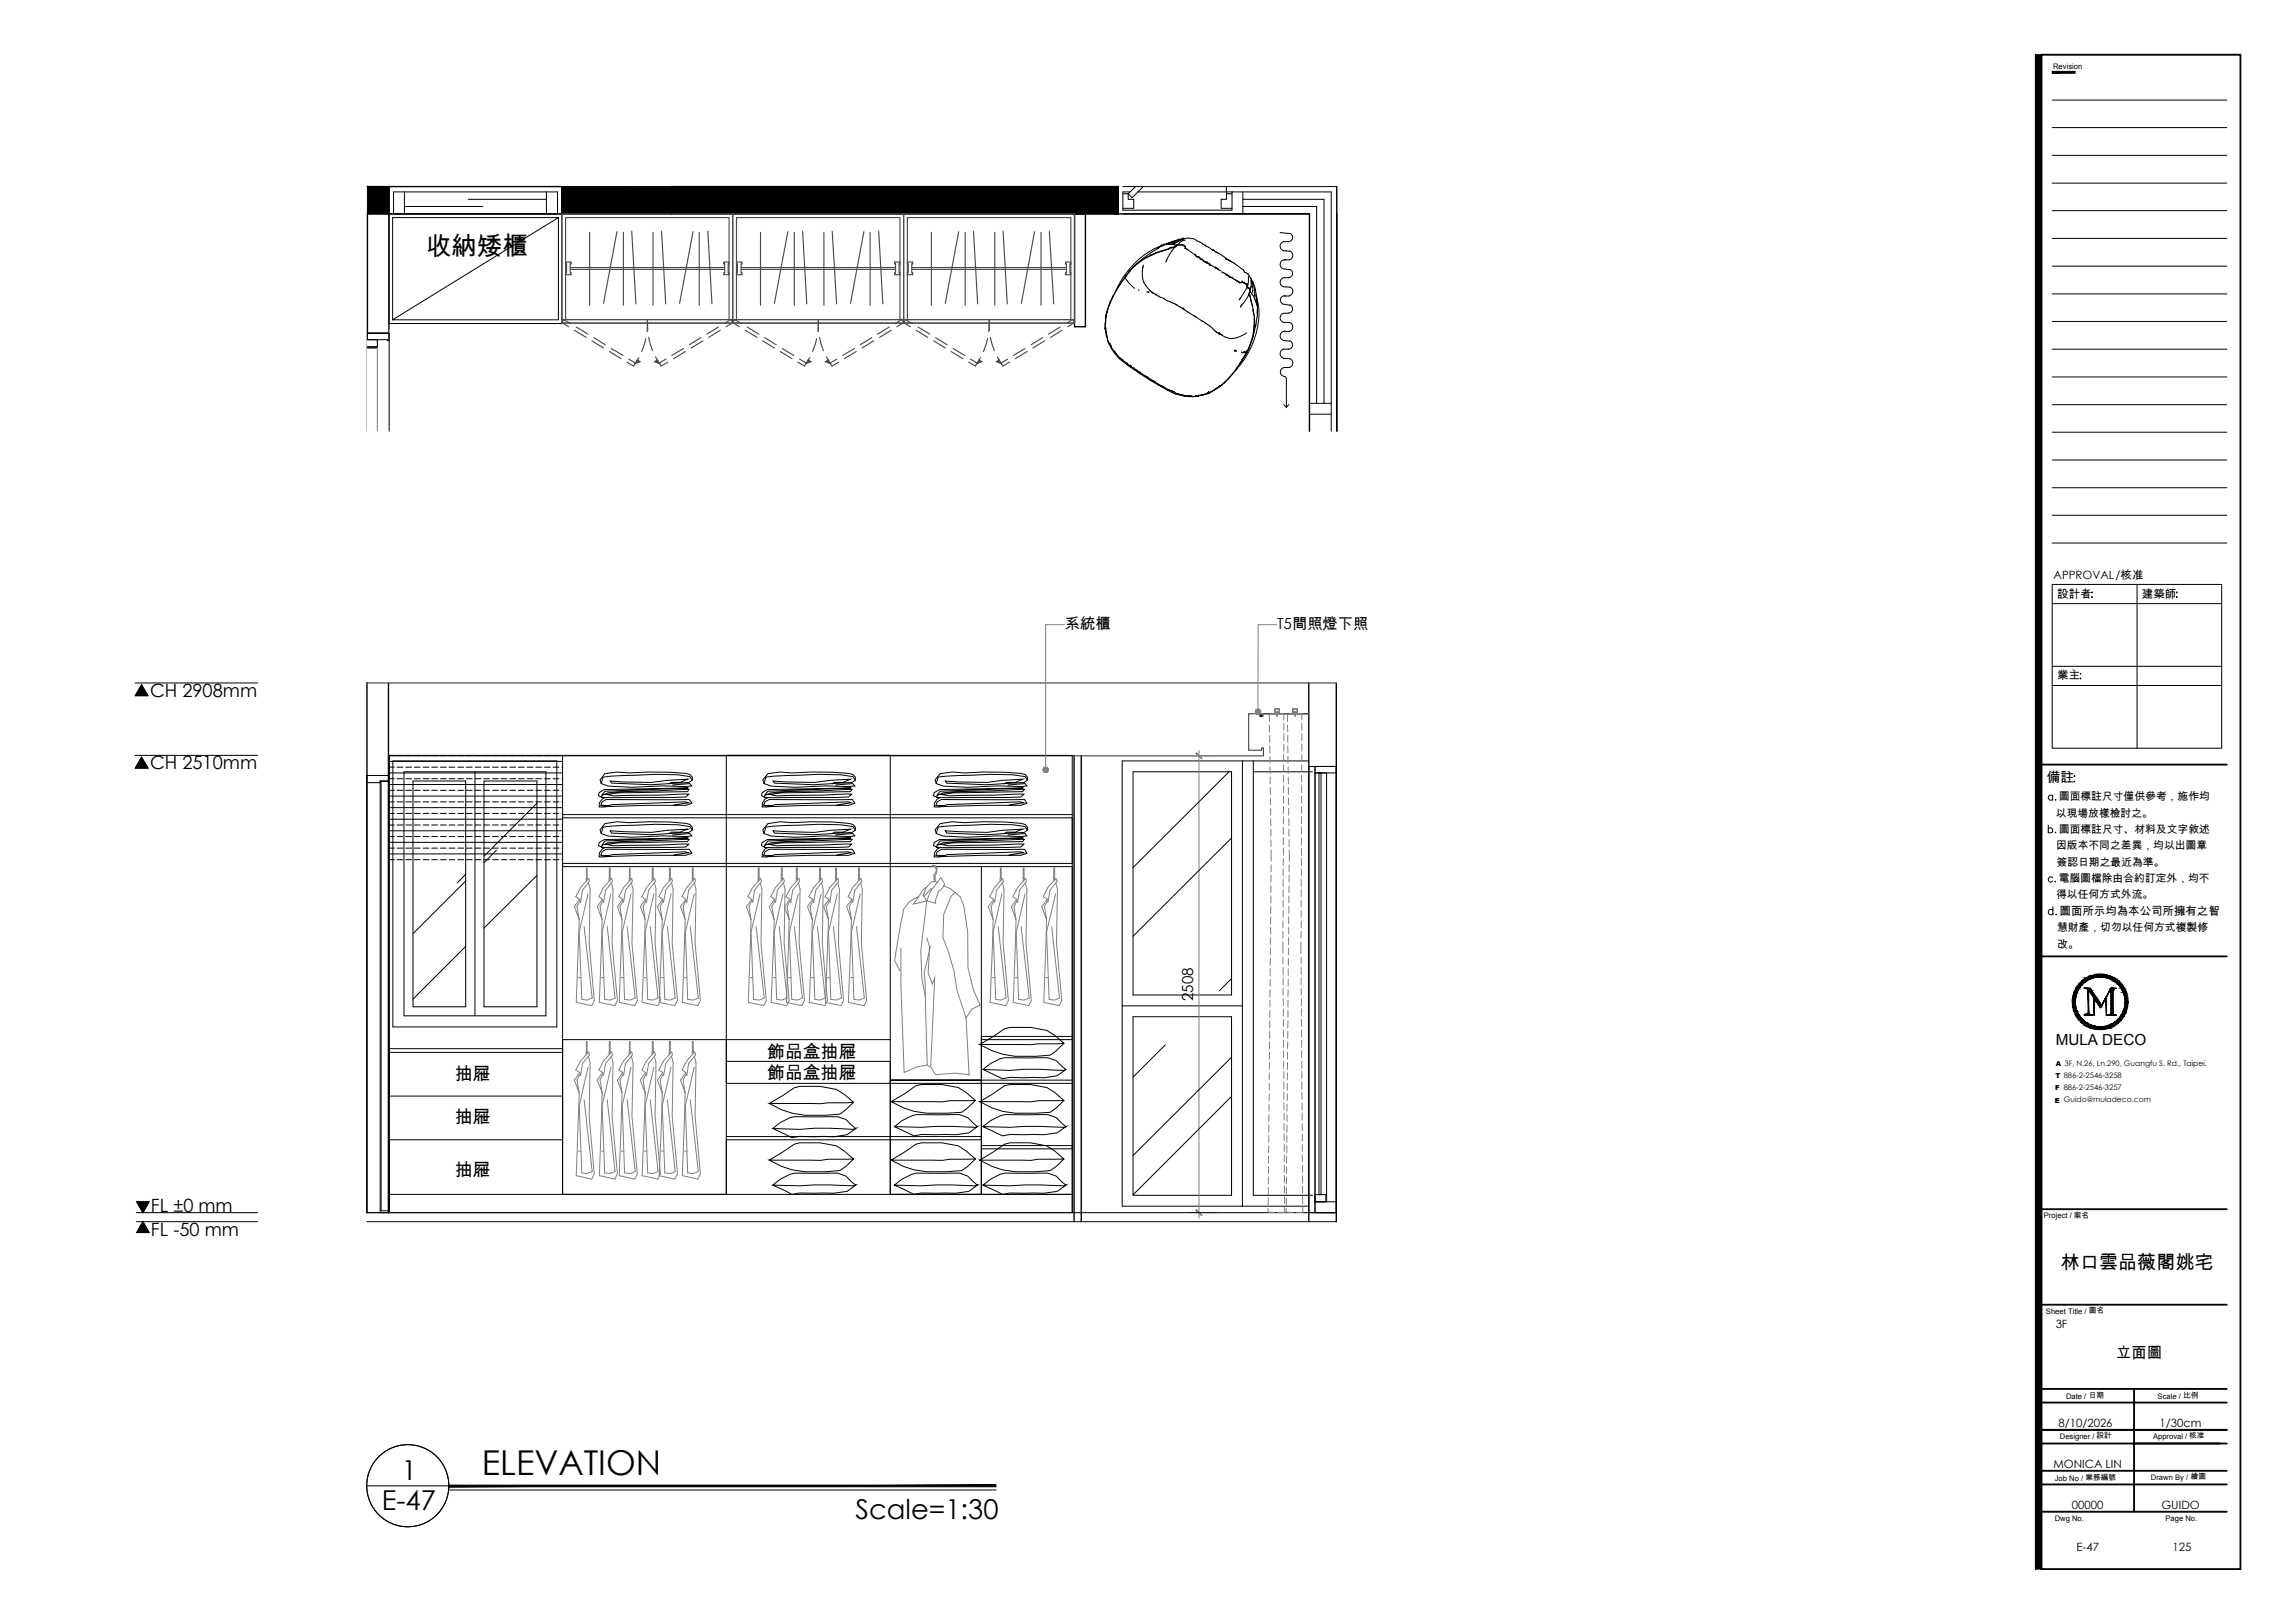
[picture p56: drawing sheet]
<svg xmlns="http://www.w3.org/2000/svg" width="420mm" height="297mm" viewBox="0 0 420 297" stroke-linecap="round" stroke-linejoin="round" font-family="sans-serif">
<defs><g id="words">
<text font-size="6.3" x="88.2" y="269.9">ELEVATION</text>
<g font-size="5">
<text x="73.6" y="270.9">1</text>
<text x="69.9" y="276.3">E-47</text>
<text x="156.6" y="278">Scale=1:30</text>
</g>
<text font-size="4.7" x="78" y="46.7">收納矮櫃</text>
<text font-size="3.5" x="377.3" y="232.3">林口雲品薇閣姚宅</text>
<g font-size="3.3">
<text x="27.5" y="127.5">CH 2908mm</text>
<text x="27.5" y="140.8">CH 2510mm</text>
<text x="83.3" y="197.6">抽屜</text>
<text x="140.5" y="193.6">飾品盒抽屜</text>
<text x="140.5" y="197.6">飾品盒抽屜</text>
<text x="83.3" y="205.6">抽屜</text>
<text x="83.3" y="215.2">抽屜</text>
<text x="27.6" y="221.7">FL ±0 mm</text>
<text x="27.6" y="226.2">FL -50 mm</text>
</g>
<g font-size="2.8">
<text x="194.9" y="115">系統櫃</text>
<text x="233.8" y="115">T5間照燈下照</text>
<text x="218.4" y="183.2" transform="rotate(-90 218.4 183.2)">2508</text>
<text x="376.3" y="191.3">MULA DECO</text>
<text x="387.4" y="248.5">立面圖</text>
</g>
<text font-size="2.5" x="374.7" y="143.2">備註</text>
<g font-size="2.1">
<text x="376" y="106">APPROVAL/核准</text>
<text x="376.6" y="109.4">設計者</text>
<text x="392.1" y="109.4">建築師</text>
<text x="376.6" y="124.3">業主</text>
<text x="377.1" y="167.4">圖面所示均為本公司所擁有之智</text>
<text x="376.3" y="243.1">3F</text>
<text x="376.9" y="261.2">8/10/2026</text>
<text x="395.4" y="261.2">1/30cm</text>
<text x="375.9" y="268.7">MONICA LIN</text>
<text x="379.3" y="276.2">00000</text>
<text x="395.7" y="276.2">GUIDO</text>
<text x="380.2" y="283.8">E-47</text>
<text x="397.7" y="283.8">125</text>
</g>
<g font-size="2">
<text x="376.4" y="149.5">以現場放樣檢討之。</text>
<text x="376.9" y="146.5">圖面標註尺寸僅供參考，施作均</text>
<text x="376.4" y="155.4">因版本不同之差異，均以出圖章</text>
<text x="376.9" y="152.4">圖面標註尺寸、材料及文字敘述</text>
<text x="376.5" y="158.4">簽認日期之最近為準。</text>
<text x="376.9" y="161.4">電腦圖檔除由合約訂定外，均不</text>
<text x="376.4" y="164.4">得以任何方式外流。</text>
<text x="376.6" y="170.4">慧財產，切勿以任何方式複製修</text>
<text x="376.6" y="173.4">改。</text>
</g>
<g font-size="1.4">
<text x="375.9" y="12.6">Revision</text>
<text x="374.2" y="222.9">Project / 案名</text>
<text x="374.6" y="240.4">Sheet Title / 圖名</text>
<text x="378.2" y="256.1">Date / 日期</text>
<text x="395" y="256.1">Scale / 比例</text>
<text x="377.1" y="263.4">Designer / 設計</text>
<text x="394.2" y="263.4">Approval / 核准</text>
<text x="376.2" y="271">Job No / 業務編號</text>
<text x="393.8" y="270.8">Drawn By / 繪圖</text>
<text x="376.2" y="278.3">Dwg No.</text>
<text x="396.5" y="278.3">Page No.</text>
</g>
<g font-size="1.3">
<text x="376.3" y="197.3">T 886-2-2546-3258</text>
<text x="376.3" y="195.1">A 3F, N.26, Ln.290, Guangfu S. Rd., Taipei.</text>
<text x="376.2" y="201.8">E Guido@muladeco.com</text>
<text x="376.3" y="199.5">F 886-2-2546-3257</text>
</g>
</g></defs>
<!-- layer: I-ELEV252 -->
<g fill="none" stroke="#000" stroke-width=".18">
<path d="M71.3 139.3h31.7M71.3 138.3h.9M71.9 139.3h30v48.6h-30zM72.7 138.3h1M74.3 138.3h1.1M75.9 138.3h1M77.5 138.3h1M79 138.3h1.1M80.6 138.3h1.1M82.2 138.3h1.1M83.8 138.3h1.1M85.4 138.3h1"/>
<path d="M87 138.3h1.1M88.6 138.3h1M90.2 138.3h1M91.7 138.3h1.1M93.3 138.3h1.1M94.9 138.3h1.1M96.5 138.3h1.1M98.1 138.3h1M99.7 138.3h1.1M101.3 138.3h1M102.9 138.3l.1-.1v80.4h30v-80.4h30v80.4h33.3h-125v3.3v-83.7h125v83.7h-125M227.5 139.3v44.8"/>
<path d="M229.4 139.3v2M239.6 139.3h-34.2v44.8M67.1 141.9h4v1h-1.5v.3h-2.5zM67.1 141.9h4v80h-4zM69.6 142.9h1.5v79h-1.5zM69.8 143h1.3v78.6h-1.3zM71.3 141.5h31.7M71.3 143.6h31.7M71.3 145.7h31.7M71.3 147.8h31.7M71.3 149.9h31.7M71.3 152h31.7"/>
<path d="M71.3 154.2h31.7M71.3 156.3h31.7M71.3 140.4h.9M71.3 142.5h.9M71.3 144.6h.9M71.3 146.8h.9M71.3 148.9h.9M71.3 151h.9M71.3 153.1h.9M71.3 155.2h.9M71.3 157.3h.9M72.7 140.4h1"/>
<path d="M72.7 142.5h1M72.7 144.6h1M72.7 146.8h1M72.7 148.9h1M72.7 151h1M72.7 153.1h1M72.7 155.2h1M72.7 157.3h1M74.3 140.4h1.1M74.3 142.5h1.1M74.3 144.6h1.1M74.3 146.8h1.1"/>
<path d="M74.3 148.9h1.1M74.3 151h1.1M74.3 153.1h1.1M74.3 155.2h1.1M74.3 157.3h1.1M75.6 142.9h9.7v41.4h-9.7zM75.9 140.4h1M75.9 142.5h1M75.9 144.6h1M75.9 146.8h1M75.9 148.9h1M75.9 151h1"/>
<path d="M75.9 153.1h1M75.9 155.2h1M75.9 157.3h1M77.5 140.4h1M77.5 142.5h1M77.5 144.6h1M77.5 146.8h1M77.5 148.9h1M77.5 151h1M77.5 153.1h1M77.5 155.2h1M77.5 157.3h1"/>
<path d="M79 140.4h1.1M79 142.5h1.1M79 144.6h1.1M79 146.8h1.1M79 148.9h1.1M79 151h1.1M79 153.1h1.1M79 155.2h1.1M79 157.3h1.1M80.6 140.4h1.1M80.6 142.5h1.1M80.6 144.6h1.1"/>
<path d="M80.6 146.8h1.1M80.6 148.9h1.1M80.6 151h1.1M80.6 153.1h1.1M80.6 155.2h1.1M80.6 157.3h1.1M82.2 140.4h1.1M82.2 142.5h1.1M82.2 144.6h1.1M82.2 146.8h1.1M82.2 148.9h1.1M82.2 151h1.1"/>
<path d="M82.2 153.1h1.1M82.2 155.2h1.1M82.2 157.3h1.1M83.8 140.4h1.1M83.8 142.5h1.1M83.8 144.6h1.1M83.8 146.8h1.1M83.8 148.9h1.1M83.8 151h1.1M83.8 153.1h1.1M83.8 155.2h1.1M83.8 157.3h1.1"/>
<path d="M85.4 140.4h1M85.4 142.5h1M85.4 144.6h1M85.4 146.8h1M85.4 148.9h1M85.4 151h1M85.4 153.1h1M85.4 155.2h1M85.4 157.3h1M87 141.3h12.9v44.6h-25.9v-44.6h13v44.6M87 140.4h1.1M87 142.5h1.1"/>
<path d="M87 144.6h1.1M87 146.8h1.1M87 148.9h1.1M87 151h1.1M87 153.1h1.1M87 155.2h1.1M87 157.3h1.1M88.6 140.4h1M88.6 142.5h1M88.6 144.6h1M88.6 146.8h1M88.6 148.9h1"/>
<path d="M88.6 151h1M88.6 153.1h1M88.6 155.2h1M88.6 157.3h1M88.6 142.9h9.7v41.4h-9.7zM90.2 140.4h1M90.2 142.5h1M90.2 144.6h1M90.2 146.8h1M90.2 148.9h1M90.2 151h1M90.2 153.1h1"/>
<path d="M90.2 155.2h1M90.2 157.3h1M91.7 140.4h1.1M91.7 142.5h1.1M91.7 144.6h1.1M91.7 146.8h1.1M91.7 148.9h1.1M91.7 151h1.1M91.7 153.1h1.1M91.7 155.2h1.1M91.7 157.3h1.1M93.3 140.4h1.1"/>
<path d="M93.3 142.5h1.1M93.3 144.6h1.1M93.3 146.8h1.1M93.3 148.9h1.1M93.3 151h1.1M93.3 153.1h1.1M93.3 155.2h1.1M93.3 157.3h1.1M94.9 140.4h1.1M94.9 142.5h1.1M94.9 144.6h1.1M94.9 146.8h1.1"/>
<path d="M94.9 148.9h1.1M94.9 151h1.1M94.9 153.1h1.1M94.9 155.2h1.1M94.9 157.3h1.1M96.5 140.4h1.1M96.5 142.5h1.1M96.5 144.6h1.1M96.5 146.8h1.1M96.5 148.9h1.1M96.5 151h1.1M96.5 153.1h1.1"/>
<path d="M96.5 155.2h1.1M96.5 157.3h1.1M98.1 140.4h1M98.1 142.5h1M98.1 144.6h1M98.1 146.8h1M98.1 148.9h1M98.1 151h1M98.1 153.1h1M98.1 155.2h1M98.1 157.3h1M99.7 140.4h1.1"/>
<path d="M99.7 142.5h1.1M99.7 144.6h1.1M99.7 146.8h1.1M99.7 148.9h1.1M99.7 151h1.1M99.7 153.1h1.1M99.7 155.2h1.1M99.7 157.3h1.1M101.3 140.4h1M101.3 142.5h1M101.3 144.6h1M101.3 146.8h1"/>
<path d="M101.3 148.9h1M101.3 151h1M101.3 153.1h1M101.3 155.2h1M101.3 157.3h1M102.9 140.4h.1M102.9 142.5h.1M102.9 144.6h.1M102.9 146.8h.1M102.9 148.9h.1M102.9 151h.1M102.9 153.1h.1"/>
<path d="M102.9 155.2h.1M102.9 157.3h.1M179.7 158.6v60h-16.7v-10h16.7v-.6h-16.7v-9.7h16.7v-.6h-16.7h33.3M196.3 149.1h-93.3v.6h93.3v8.3h-93.3v.6h93.3v63.3M207.4 141.3h18.1v40.8h-18.1zM239.6 140.3h5v81.6h-5zM240.3 141.3h-10.9v77.5h10.9M240.7 140.3h3.9v1.2h-3.9zM240.7 141.5h2.2v78.4h-2.2zM240.7 140.3h3.9v81.6h-3.9zM241.5 141.5h.4v77.1h-.4zM71.3 191.9h31.7v.7h-31.7v8h31.7v8h-31.7v10"/>
<path d="M133 190.3v8h30v-4h-30M163 190.3h-60v28.3M179.7 198.3h16.6M196.3 190.3h-16.6v28.3v-8.3h16.6v-.6h-16.6M196.3 189.7h-16.6v.6M205.4 184.1h22.1v36.7h-22.1zM207.4 186.1h18.1v32.7h-18.1zM133 208h30v.6h-30v10M240.7 219.9h3.9v2h-3.9zM240.7 218.6h2v1.3h-2zM227.5 220.8h12.1"/>
</g>
<!-- layer: 0 -->
<g fill="none" stroke="#000" stroke-width=".18">
<path d="M375.7 18.3h32M375.7 23.4h32M375.7 28.4h32M375.7 33.5h32M375.7 38.6h32M375.7 53.8h32M375.7 48.7h32M375.7 43.6h32M375.7 58.8h32M375.7 79.1h32M375.7 74.1h32M375.7 69h32"/>
<path d="M375.7 63.9h32M375.7 84.2h32M375.7 89.3h32M375.7 94.3h32M375.7 99.4h32M375.7 107h31v29.9h-31zM375.7 110.5h31M383 108.4v.1zM383 109.2v.2zM391.2 107v29.9M398.4 108.4h.2zM398.4 109.3h.2z"/>
<path d="M375.7 121.9h31M375.7 125.5h31M380.8 123.3h.2zM380.8 124.2h.2zM90.9 155.6l-2.3 2.3M98.3 147l-9.7 9.7M225 141.3l-17.6 17.5M225.5 153.4l-18.1 18M375 151.7a.45 .45 0 0 1 .7 0 .45 .45 0 0 1 0 .6 .45 .45 0 0 1-.7 0M375 151v1.4M375.8 145.7a.45 .45 0 0 0-.7-.1 .45 .45 0 0 0 0 .7 .45 .45 0 0 0 .7-.1M375.8 145.5v1"/>
<path d="M376.3 146.3v.2l.1-.1M376.3 152.3v.1h.1M379.7 142.1h.2zM379.7 143.1h.2zM85.3 161.2l-9.7 9.7M85.3 160l-1.6 1.6M85.3 173.2l-9.7 9.7M98.3 160.2l-9.7 9.7M225.5 179.1l-2.3 2.2M375.8 160.7a.45 .45 0 0 0-.7-.1 .45 .45 0 0 0 0 .7 .45 .45 0 0 0 .7-.1M375.8 166.7a.47 .47 0 0 0-.7-.1 .47 .47 0 0 0 0 .7 .47 .47 0 0 0 .7-.1M375.8 165.9v1.5"/>
<path d="M376.3 161.3v.1M376.4 167.3l-.1 .1h.2M213.3 191.2l-5.9 5.9M225.5 193.5l-18.1 18M225.5 200.6l-18.1 18.1"/>
</g>
<!-- layer: I-ELEV1 -->
<path d="M67.2 124.9v97M71.1 125v96.9M196.6 138.2v85.4M198 138.2v85.4M239.6 125v98.6M244.6 125v98.6" fill="none" stroke="#000" stroke-width=".25"/>
<!-- layer: I-ELEV2 -->
<path d="M67.2 125h177.4M231.3 130.6h8.3h-5.4v-.9h-.8v.9h-4.8v6.7h2.4v-.4h.3v1.4h-160.2M236.7 130.6v-.9h.8v.9" fill="none" stroke="#4c4c4c" stroke-width=".21"/>
<!-- layer: Accessory -->
<g fill="none" stroke="#000" stroke-width=".18">
<path d="M110.3 154.7l1-.5 2.4-.2 12.5-.4-.3 .4-12.7 .2-2.2 .3 1.3 .3 13.8-.3-.5 .5-15.4 .1v-.4l.5-.8 15.3-.5-15.4 .3-.9 .5-.1 .6 .6 .3M110.3 145.5l1-.4 2.4-.2 12.5-.4-.3 .4-12.7 .2-2.2 .3 1.3 .3 13.8-.3-.5 .5-15.4 .1v-.5l.5-.7 15.3-.6-15.4 .3-.9 .6-.1 .5 .6 .4M110.8 155.1l-.5 .2-.6 .8v.7h1M110.8 146l-.5 .2-.6 .8v.7l1-.1M122.5 152.6l.4-.3h1.6l1.4-.5-3.7 .2-2.9 .3-7.6-.3 .3 .5 7.2 .3 7-.5 .5-.4-.4-.6-2.2-.4h-4.1l-5.7 .2-3.9 .3-.3 1.2 1.3 .4 4.3 .2 5.6-.2 4.4 .1 1-.1-.4-.4-3.2 .2M122.5 143.5l.4-.3h1.6l1.4-.6-3.7 .2-2.9 .4-7.6-.3 .3 .4 7.2 .3 7-.4 .5-.4-.4-.7-2.2-.3-4.1-.1-5.7 .2-3.9 .3-.3 1.2 1.3 .5 4.3 .2 5.6-.3 4.4 .2 1-.2-.4-.4-3.2 .3M123.3 156.5l2.7-.4-.5-.2-13.4 .5-1.4 .4 7.8-.3h7.1l1.1-.3-.5-.8h-15.2l-.8 .5-.2 .6 1.4 .1M123.3 147.4l2.7-.5-.5-.1-13.4 .5-1.4 .3 7.8-.2h7.1l1.1-.4-.5-.7h-15.2l-.8 .5-.2 .6h1.4M126.7 151.9v-.5l-.4-.5-.7-.2-3-.3h-3.9l-3.5 .2-2.2-.2-2.3 .3-.8 1.2 .2 .7M126.7 142.8v-.6l-.4-.4-.7-.3-3-.2h-3.9l-3.5 .2-2.2-.2-2.3 .3-.8 1.1 .2 .7M140.1 154.7l1-.5 2.4-.2 12.5-.4-.3 .4-12.6 .2-2.2 .3 1.3 .3 13.7-.3-.5 .5-15.4 .1v-.4l.6-.8 15.2-.5-15.3 .3-1 .5-.1 .6 .6 .3M140.1 145.5l1-.4 2.4-.2 12.5-.4-.3 .4-12.6 .2-2.2 .3 1.3 .3 13.7-.3-.5 .5-15.4 .1v-.5l.6-.7 15.2-.6-15.3 .3-1 .6-.1 .5 .6 .4"/>
<path d="M140.7 155.1l-.6 .2-.5 .8-.1 .7h1.1M140.7 146l-.6 .2-.5 .8-.1 .7 1.1-.1M152.4 152.6l.3-.3h1.6l1.4-.5-3.7 .2-2.9 .3-7.6-.3 .3 .5 7.2 .3 7-.5 .6-.4-.4-.6-2.3-.4h-4.1l-5.7 .2-3.9 .3-.3 1.2 1.3 .4 4.3 .2 5.6-.2 4.4 .1 1-.1-.4-.4-3.1 .2M152.4 143.5l.3-.3h1.6l1.4-.6-3.7 .2-2.9 .4-7.6-.3 .3 .4 7.2 .3 7-.4 .6-.4-.4-.7-2.3-.3-4.1-.1-5.7 .2-3.9 .3-.3 1.2 1.3 .5 4.3 .2 5.6-.3 4.4 .2 1-.2-.4-.4-3.1 .3M153.1 156.5l2.7-.4-.5-.2-13.4 .5-1.3 .4 7.7-.3h7.1l1.1-.3-.5-.8h-15.2l-.8 .5-.2 .6 1.4 .1M153.1 147.4l2.7-.5-.5-.1-13.4 .5-1.3 .3 7.7-.2h7.1l1.1-.4-.5-.7h-15.2l-.8 .5-.2 .6h1.4M156.6 151.9v-.5l-.4-.5a40.4 40.4 0 0 0-11.2-.3l-2.2-.2-2.2 .3-.9 1.2 .2 .7M156.6 142.8v-.6l-.4-.4-.8-.3-3-.2h-3.9l-3.5 .2-2.2-.2-2.2 .3-.9 1.1 .2 .7M171.7 154.7l.9-.5 2.4-.2 12.5-.4-.3 .4-12.6 .2-2.2 .3 1.3 .3 13.8-.3-.6 .5-15.4 .1v-.4l.6-.8 15.3-.5-15.4 .3-1 .5-.1 .6 .6 .3M171.7 145.5l.9-.4 2.4-.2 12.5-.4-.3 .4-12.6 .2-2.2 .3 1.3 .3 13.8-.3-.6 .5-15.4 .1v-.5l.6-.7 15.3-.6-15.4 .3-1 .6-.1 .5 .6 .4M172.2 155.1l-.6 .2-.5 .8-.1 .7h1.1M172.2 146l-.6 .2-.5 .8-.1 .7 1.1-.1"/>
<path d="M183.9 152.6l.4-.3h1.6l1.3-.5-3.7 .2-2.8 .3-7.6-.3 .2 .5 7.3 .3 6.9-.5 .6-.4-.4-.6-2.3-.4h-4.1l-5.7 .2-3.9 .3-.3 1.2 1.3 .4 4.4 .2 5.6-.2 4.3 .1 1-.1-.3-.4-3.2 .2M183.9 143.5l.4-.3h1.6l1.3-.6-3.7 .2-2.8 .4-7.6-.3 .2 .4 7.3 .3 6.9-.4 .6-.4-.4-.7-2.3-.3-4.1-.1-5.7 .2-3.9 .3-.3 1.2 1.3 .5 4.4 .2 5.6-.3 4.3 .2 1-.2-.3-.4-3.2 .3M184.7 156.5l2.7-.4-.6-.2-13.4 .5-1.3 .4 7.8-.3h7l1.1-.3-.4-.8h-15.3l-.7 .5-.3 .6 1.4 .1M184.7 147.4l2.7-.5-.6-.1-13.4 .5-1.3 .3 7.8-.2h7l1.1-.4-.4-.7h-15.3l-.7 .5-.3 .6h1.4M188.1 151.9v-.5l-.4-.5a40.4 40.4 0 0 0-11.2-.3l-2.2-.2-2.2 .3-.9 1.2 .2 .7M188.1 142.8v-.6l-.4-.4-.8-.3-3-.2h-3.9l-3.5 .2-2.2-.2-2.2 .3-.9 1.1 .2 .7"/>
</g>
<!-- layer: fo -->
<g fill="none" stroke="#808080" stroke-width=".18">
<path d="M107.4 158.9h.1v1.9h-.1zM111.5 158.9h.2v1.9h-.2zM115.2 158.9h.2v1.9h-.2zM119.4 158.9h.2v1.9h-.2zM122.6 158.9h.1v1.9h-.1zM126.7 158.9h.2v1.9h-.2zM138.8 158.9h.2v1.9h-.2zM143 158.9h.2v1.9h-.2zM145.8 158.9h.2v1.9h-.2zM150 158.9h.2v1.9h-.2zM153 158.9h.1v1.9h-.1zM157.2 158.9h.2v1.9h-.2z"/>
<path d="M183.1 158.9h.2v1.9h-.2zM187.3 158.9h.2v1.9h-.2zM192.9 158.9h.2v1.9h-.2zM105.9 178.9h.4M106.1 164.6l-.9 1.3 .8 2.4-.4-2.4 .6-1M107.7 163.6l-1.7 7 .5 12.3 1 .1 .9-.3-1.5-13.1M107.7 161.6l.3 1.1-.1 9.9 .9 10.5-.5 1-2.8-.6 .5-15.2M107.8 160.8l-1.5 1.6-.9 1.7 .7 .5 .2 .5 .3-2.2 1.3-1.6M110.1 178.9h.4M110.3 164.6l-1 1.3 .9 2.4-.3-2.4 .5-1M111.8 163.6l-1.6 7 .5 12.3 1 .1 .9-.3-1.4-13.1M111.9 161.6l.3 1.1-.1 9.9 .9 10.5-.4 1-2.9-.6 .5-15.2"/>
<path d="M112 160.8l-1.5 1.6-.9 1.7 .7 .5 .2 .5 .4-2.2 1.2-1.6M113.7 178.9h.5M114 164.6l-1 1.3 .9 2.4-.4-2.4 .5-1M115.5 163.6l-1.6 7 .4 12.3 1.1 .1 .9-.3-1.5-13.1M115.6 161.6l.3 1.1-.2 9.9 1 10.5-.5 1-2.8-.6 .5-15.2M115.7 160.8l-1.5 1.6-.9 1.7 .7 .5 .2 .5 .3-2.2 1.3-1.6M118 178.9h.4M118.2 164.6l-1 1.3 .9 2.4-.4-2.4 .5-1M119.7 163.6l-1.6 7 .5 12.3 .9 .1 1-.3-1.5-13.1M119.8 161.6l.3 1.1-.2 9.9 1 10.5-.5 1-2.8-.6 .5-15.2M119.8 160.8l-1.4 1.6-.9 1.7 .7 .5 .2 .5 .3-2.2 1.3-1.6M121.1 178.9h.4"/>
<path d="M121.3 164.6l-.9 1.3 .8 2.4-.3-2.4 .5-1M122.9 163.6l-1.7 7 .5 12.3 1 .1 .9-.3-1.4-13.1M122.9 161.6l.3 1.1-.1 9.9 .9 10.5-.5 1-2.8-.6 .5-15.2M123 160.8l-1.5 1.6-.9 1.7 .7 .5 .2 .5 .4-2.2 1.2-1.6M125.3 178.9h.5M125.6 164.6l-1 1.3 .8 2.4-.3-2.4 .5-1M127.1 163.6l-1.6 7 .4 12.3 1 .1 .9-.3-1.4-13.1M127.1 161.6l.3 1.1-.1 9.9 .9 10.5-.4 1-2.9-.6 .5-15.2M127.2 160.8l-1.5 1.6-.9 1.7 .8 .5 .1 .5 .4-2.2 1.2-1.6M137.4 178.9h.4M137.6 164.6l-.9 1.3 .8 2.4-.4-2.4 .5-1M139.1 163.6l-1.6 7 .5 12.3 1 .1 .9-.3-1.5-13.1"/>
<path d="M139.2 161.6l.3 1.1-.2 9.9 1 10.5-.5 1-2.8-.6 .5-15.2M139.3 160.8l-1.5 1.6-.9 1.7 .7 .5 .2 .5 .3-2.2 1.3-1.6M141.6 178.9h.4M141.8 164.6l-1 1.3 .9 2.4-.4-2.4 .6-1M143.3 163.6l-1.6 7 .5 12.3 1 .1 .9-.3-1.4-13.1M143.4 161.6l.3 1.1-.1 9.9 .9 10.5-.5 1-2.8-.6 .5-15.2M143.5 160.8l-1.5 1.6-.9 1.7 .7 .5 .2 .5 .3-2.2 1.3-1.6M144.4 178.9h.4M144.6 164.6l-1 1.3 .9 2.4-.4-2.4 .5-1M146.1 163.6l-1.6 7 .4 12.3 1.1 .1 .9-.3-1.5-13.1M146.2 161.6l.3 1.1-.2 9.9 1 10.5-.5 1-2.8-.6 .5-15.2M146.3 160.8l-1.5 1.6-.9 1.7 .7 .5 .2 .5 .3-2.2 1.3-1.6"/>
<path d="M148.6 178.9h.4M148.8 164.6l-1 1.3 .9 2.4-.4-2.4 .5-1M150.3 163.6l-1.6 7 .5 12.3 1 .1 .9-.3-1.5-13.1M150.4 161.6l.3 1.1-.2 9.9 1 10.5-.5 1-2.8-.6 .5-15.2M150.5 160.8l-1.5 1.6-.9 1.7 .7 .5 .2 .5 .4-2.2 1.2-1.6M151.5 178.9h.5M151.8 164.6l-1 1.3 .9 2.4-.4-2.4 .5-1M153.3 163.6l-1.6 7 .4 12.3 1 .1 1-.3-1.5-13.1M153.4 161.6l.3 1.1-.2 9.9 .9 10.5-.4 1-2.9-.6 .6-15.2M153.4 160.8l-1.5 1.6-.9 1.7 .8 .5 .1 .5 .4-2.2 1.2-1.6M155.7 178.9h.5M156 164.6l-1 1.3 .9 2.4-.4-2.4 .5-1"/>
<path d="M157.5 163.6l-1.6 7 .4 12.3 1 .1 .9-.3-1.4-13.1M157.6 161.6l.3 1.1-.2 9.9 1 10.5-.5 1-2.9-.6 .6-15.2M157.6 160.8l-1.5 1.6-.8 1.7 .7 .5 .1 .5 .4-2.2 1.3-1.6M164.9 173.5v6.8l.6 16 2.5-1.1 1.7-.3 .7 .4 .8 1.4 3.7-.3 2.5 .3M168.2 164.1l-1.7 .9-1.1 1.4-1.6 9.4 1 1.9M169 162.8l.6-.4-.6 1.5 .7 1 .6-1.8 2-2.5 .6 1.2-.3 .7-.8 .7-.6 1.8 .1 .3-1.6-.4-2.5 .6zM169.2 163.5l-.1 .1M169.7 171.6l.5 1.7-.3 4.8 .8 2 .4-1.1-.7 16.3M169.7 164.9l-1.1 9.1 .2 5.1 .6 3.4M170.3 173.2l-1.1 4.8 .2 1.9 .4 15.1M170.7 162.7l-.3-.1-1.3 1.5M171.2 161.3v-1a2.3 2.3 0 0 0 .3-1.6l-.3-.3h-.4l-.2 .3 .3-.2a.95 .95 0 0 1 .5 .8 .95 .95 0 0 1-.5 .9l.1 .4v.7"/>
<path d="M171.6 161.5l-.4-.2-.7 .1-.9 1M172.8 162.1l1.2 .5 1.8 1.6 .6 1.6 .8 4.8v6.5l1.1 4.2 1.2 2.7-1.6 .7-1 1.6-1.7-5-.5-3.6-1.1-3.7-1-2.4 .2-4.2 1.3-3.3 .7-.8M181.7 178.9h.4M181.9 164.6l-1 1.3 .9 2.4-.4-2.4 .5-1M183.4 163.6l-1.6 7 .5 12.3 1 .1 .9-.3-1.4-13.1M183.5 161.6l.3 1.1-.2 9.9 1 10.5-.4 1-2.9-.6 .5-15.2M183.6 160.8l-1.5 1.6-.9 1.7 .7 .5 .2 .5 .4-2.2 1.2-1.6M185.9 178.9h.5M186.1 164.6l-.9 1.3 .8 2.4-.4-2.4 .6-1M187.7 163.6l-1.6 7 .4 12.3 1 .1 .9-.3-1.5-13.1M187.7 161.6l.3 1.1-.2 9.9 1 10.5-.5 1-2.8-.6 .5-15.2M187.8 160.8l-1.5 1.6-.9 1.7 .7 .5 .2 .5 .3-2.2 1.3-1.6"/>
<path d="M191.5 178.9h.4M191.7 164.6l-1 1.3 .9 2.4-.4-2.4 .5-1M193.3 163.6l-1.7 7 .5 12.3 1 .1 .9-.3-1.5-13.1M193.3 161.6l.3 1.1-.2 9.9 1 10.5-.5 1-2.8-.6 .5-15.2M193.3 160.8l-1.4 1.6-.9 1.7 .7 .5 .2 .5 .3-2.2 1.3-1.6M106.1 196.3l-.9 1.4 .8 2.3-.4-2.4 .6-.9M107.4 190.6h.1v1.9h-.1zM107.7 195.3l-1.7 7 .5 12.4 1 .1 .9-.4-1.5-13.1M107.7 193.3l.3 1.2-.1 9.8 .9 10.5-.5 1-2.8-.6 .5-15.2M107.8 192.5l-1.5 1.7-.9 1.6 .7 .5 .2 .5 .3-2.2 1.3-1.5M110.3 196.3l-1 1.4 .9 2.3-.3-2.4 .5-.9M111.5 190.6h.2v1.9h-.2z"/>
<path d="M111.8 195.3l-1.6 7 .5 12.4 1 .1 .9-.4-1.4-13.1M111.9 193.3l.3 1.2-.1 9.8 .9 10.5-.4 1-2.9-.6 .5-15.2M112 192.5l-1.5 1.7-.9 1.6 .7 .5 .2 .5 .4-2.2 1.2-1.5M114 196.3l-1 1.4 .9 2.3-.4-2.4 .5-.9M115.2 190.6h.2v1.9h-.2zM115.5 195.3l-1.6 7 .4 12.4 1.1 .1 .9-.4-1.5-13.1M115.6 193.3l.3 1.2-.2 9.8 1 10.5-.5 1-2.8-.6 .5-15.2M115.7 192.5l-1.5 1.7-.9 1.6 .7 .5 .2 .5 .3-2.2 1.3-1.5M118.2 196.3l-1 1.4 .9 2.3-.4-2.4 .5-.9M119.4 190.6h.2v1.9h-.2zM119.7 195.3l-1.6 7 .5 12.4 .9 .1 1-.4-1.5-13.1M119.8 193.3l.3 1.2-.2 9.8 1 10.5-.5 1-2.8-.6 .5-15.2"/>
<path d="M119.8 192.5l-1.4 1.7-.9 1.6 .7 .5 .2 .5 .3-2.2 1.3-1.5M121.3 196.3l-.9 1.4 .8 2.3-.3-2.4 .5-.9M122.6 190.6h.1v1.9h-.1zM122.9 195.3l-1.7 7 .5 12.4 1 .1 .9-.4-1.4-13.1M122.9 193.3l.3 1.2-.1 9.8 .9 10.5-.5 1-2.8-.6 .5-15.2M123 192.5l-1.5 1.7-.9 1.6 .7 .5 .2 .5 .4-2.2 1.2-1.5M125.6 196.3l-1 1.4 .8 2.3-.3-2.4 .5-.9M126.7 190.6h.2v1.9h-.2zM127.1 195.3l-1.6 7 .4 12.4 1 .1 .9-.4-1.4-13.1M127.1 193.3l.3 1.2-.1 9.8 .9 10.5-.4 1-2.9-.6 .5-15.2M127.2 192.5l-1.5 1.7-.9 1.6 .8 .5 .1 .5 .4-2.2 1.2-1.5M176.9 186.3l.5 10.5"/>
<path d="M105.9 210.7h.4M110.1 210.7h.4M113.7 210.7h.5M118 210.7h.4M121.1 210.7h.4M125.3 210.7h.5"/>
</g>
<g fill="none" stroke="#808080" stroke-width=".18">
<path d="M107.4 160.8l-.1 .5M107.5 160.8v.3M107.8 160.8l.1 .5M111.5 160.8v.5M111.7 160.8l.1 .3M112 160.8l.1 .5M115.2 160.8v.5M115.4 160.8v.3M115.7 160.8l.1 .5M119.4 160.8v.5M119.6 160.8v.3M119.8 160.8l.2 .5"/>
<path d="M122.6 160.8l-.1 .5M122.7 160.8h.1M122.7 160.8v.3M123 160.8l.1 .5M126.7 160.8h.1M126.7 160.8v.5M126.9 160.8l.1 .3M127.2 160.8l.1 .5M138.8 160.8h.1M138.8 160.8v.5M139 160.8h.1M139 160.8v.3"/>
<path d="M139.3 160.8l.1 .5M143 160.8v.5M143.2 160.8h.1M143.2 160.8v.3M143.5 160.8l.1 .5M145.8 160.8h.1M145.8 160.8v.5M146 160.8v.3M146.3 160.8l.1 .5M150 160.8v.5M150.2 160.8h.1M150.2 160.8v.3"/>
<path d="M150.5 160.8l.1 .5M153 160.8v.5M153.1 160.8l.1 .3M153.4 160.8l.1 .5M157.2 160.8l-.1 .5M157.4 160.8v.3M157.6 160.8l.2 .5M183.1 160.8v.5M183.3 160.8v.3M183.6 160.8l.1 .5M187.3 160.8h.1M187.3 160.8v.5"/>
<path d="M187.5 160.8h.1M187.5 160.8v.3M187.8 160.8l.1 .5M192.9 160.8h.1M192.9 160.8v.5M193.1 160.8v.3M193.3 160.8l.2 .5M107.4 192.5l-.1 .5M107.5 192.5v.3M107.8 192.5l.1 .6M111.5 192.5v.5M111.7 192.5l.1 .3"/>
<path d="M112 192.5l.1 .6M115.2 192.5v.5M115.4 192.5v.3M115.7 192.5l.1 .6M119.4 192.5v.5M119.6 192.5v.3M119.8 192.5l.2 .6M122.6 192.5l-.1 .5M122.7 192.5h.1M122.7 192.5v.3M123 192.5l.1 .6M126.7 192.5h.1"/>
<path d="M126.7 192.5v.5M126.9 192.5l.1 .3M127.2 192.5l.1 .6"/>
</g>
<g fill="none" stroke="#000" stroke-width=".18">
<path d="M180 195.7l4.9 .2a56.9 56.9 0 0 1 9.9 0l.4-.2-1.7 1.2-2.4 .4-6.2-.1-1.4 .2-3.5-1.7 1.4-1.1 1.7-.9 .9-.1h7.8l1.6 .5 1.8 1.6M194.8 191h-4.7l-1.4 .2h-9.3a15.9 15.9 0 0 0 10.3 2.1l2.6-.2 1.1-.8 1.4-1.3-1.7-1.5-1.5-.9-3-.6h-3.6l-1.1 .3-2.1 1.4-2.4 1.5M141.5 216.9l4.9 .1a70.9 70.9 0 0 1 9.9 0l.4-.1-1.6 1.1-2.5 .4-6.2-.1-1.4 .3-3.5-1.7 1.4-1.1 1.8-.9 .8-.2h7.8l1.6 .6 1.8 1.6M141.5 206.5l4.9 .2a56.8 56.8 0 0 1 9.9 0l.4-.2-1.6 1.2-2.5 .4-6.2-.1-1.4 .2-3.5-1.7 1.4-1.1 1.8-.9 .8-.1h7.8l1.6 .5 1.8 1.6M156.3 212.1l-4.7 .1-1.4 .2-9.4-.1a15.5 15.5 0 0 0 10.4 2.1l2.6-.2 1.1-.7 1.4-1.4-1.7-1.4-1.5-1-3-.5h-3.7l-1 .2-4.6 2.9M156.3 201.7l-4.7 .1-1.4 .2h-9.4a15.9 15.9 0 0 0 10.4 2.1l2.6-.2 1.1-.8 1.4-1.4-1.7-1.4-1.5-.9-3-.6h-3.7l-1 .3-4.6 2.9M163.7 216.9l5 .1a71.1 71.1 0 0 1 9.9 0l.3-.1-1.5 1.1-2.5 .4-6.2-.1-1.4 .3-3.6-1.7 1.4-1.1 1.9-.9 .8-.2h7.8l1.6 .6 1.7 1.6M163.7 206.2l5 .1a71.1 71.1 0 0 1 9.9 0l.3-.1-1.5 1.1-2.5 .4-6.2-.1-1.4 .3-3.6-1.7 1.4-1.1 1.9-.9 .8-.2h7.8l1.6 .5 1.7 1.7M178.6 212.1l-4.7 .1-1.3 .2-9.4-.1a15.5 15.5 0 0 0 10.3 2.1l2.6-.2 1.1-.7 1.4-1.4-1.7-1.4-1.5-1-3-.5h-3.7l-1 .2-4.5 2.9M178.6 201.4l-4.7 .1-1.3 .2-9.4-.1a15.5 15.5 0 0 0 10.3 2.1l2.6-.1 1.1-.8 1.4-1.4-1.7-1.4-1.5-1-3-.5h-3.7l-1 .2-2.1 1.5-2.4 1.4M180 216.9l4.9 .1a71.1 71.1 0 0 1 9.9 0l.4-.1-1.7 1.1-2.4 .4-6.2-.1-1.4 .3-3.5-1.7 1.4-1.1 1.7-.9 .9-.2h7.8l1.6 .6 1.8 1.6M180 206.2l4.9 .1a71.1 71.1 0 0 1 9.9 0l.4-.1-1.7 1.1-2.4 .4-6.2-.1-1.4 .3-3.5-1.7 1.4-1.1 1.7-.9 .9-.2h7.8l1.6 .5 1.8 1.7"/>
<path d="M194.8 212.1l-4.7 .1-1.4 .2-9.3-.1a15.5 15.5 0 0 0 10.3 2.1l2.6-.2 1.1-.7 1.4-1.4-1.7-1.4-1.5-1-3-.5h-3.6l-1.1 .2-4.5 2.9M194.8 201.4l-4.7 .1-1.4 .2-9.3-.1a15.5 15.5 0 0 0 10.3 2.1l2.6-.1 1.1-.8 1.4-1.4-1.7-1.4-1.5-1-3-.5h-3.6l-1.1 .2-2.1 1.5-2.4 1.4"/>
</g>
<!-- layer: I-ELEV-DIM -->
<path d="M217.9 138.3h4.9M219.5 137.3v85.7M217.9 221.9h4.9" fill="none" stroke="#808080" stroke-width=".18"/>
<!-- layer: 0 -->
<g fill="#808080" stroke="#808080" stroke-width=".18">
<path d="M218.9 137.9l1.1 1v-.1zM218.9 137.9l.1-.1 1 1z"/>
<path d="M219 221.4l-.1 .1 1.1 .9zM218.9 221.5l1.1 .9v.1z"/>
<path d="M230.3 130.2v.6l-.2-.1zM229.9 130.5l.2 .2 .2-.5zM229.8 130.2h.5l-.4 .3z"/>
<path d="M229.9 130l.4 .2h-.5zM229.9 130l.4 .2-.2-.4zM230.1 129.8h.2v.4z"/>
<path d="M230.3 129.8h.2l-.2 .4zM230.5 129.8l-.2 .4 .5-.2zM230.3 130.2l.5-.2v.2z"/>
<path d="M230.3 130.2h.5v.3zM230.3 130.2l.2 .5 .3-.2zM230.3 130.2l.2 .5-.2 .1z"/>
<path d="M191.4 140.9v.5l-.2-.1zM191 141.1l.2 .2 .2-.4zM190.9 140.9h.5l-.4 .2z"/>
<path d="M191 140.6l.4 .3h-.5zM191 140.6l.4 .3-.2-.5zM191.2 140.4h.2v.5z"/>
<path d="M191.4 140.4h.3l-.3 .5zM191.7 140.4l-.3 .5 .5-.3zM191.4 140.9l.5-.3v.3z"/>
<path d="M191.4 140.9h.5v.2zM191.4 140.9l.3 .4 .2-.2zM191.4 140.9l.3 .4-.3 .1z"/>
</g>
<!-- layer: I-ELEV4 -->
<path d="M67.2 221.9h177.4M67.2 223.6h177.4" fill="none" stroke="#000" stroke-width=".18"/>
<!-- layer: I-WALL -->
<g fill="none" stroke="#000" stroke-width=".18">
<path d="M230.6 131l.3 .1M230.6 130.8h.1M230.6 130.9h.1M230.6 130.8h.6M230.6 130.8v.2M230.8 130.9h.3M230.8 130.9h.2M231.2 131l-.3 .1M231.2 130.8h.1M231.2 130.9h.1M231.2 130.8v.2"/>
<circle cx="230.7" cy="130.8" r=".06"/>
<circle cx="231.1" cy="130.8" r=".06"/>
</g>
<path d="M230.5 130.7v.2M230.5 130.6h.8M230.6 130.9h.1M230.6 130.7h.7v.2M230.6 130.9h-.1M231.3 130.7v.2" fill="none" stroke="#808080" stroke-width=".18"/>
<!-- layer: I-ELEV6 -->
<g fill="none" stroke="#808080" stroke-width=".18">
<path d="M232.4 132.7v1.3M232.5 134.6v1.3M232.5 136.5v1.3M232.5 138.4v1.3M233.4 129.7h.8v.9h-.2h.2v-.7l-.4-.2-.4 .2v.7h.2h-.2zM233.4 130.4h.4v.3h-.2l.2 .2M233.7 130.6l-1.3 .1v1.4M233.7 130.8l.1 .1M233.7 130.8h.1M233.7 130.8h.2M233.8 130.8v.3M233.8 130.8h.1"/>
<path d="M233.8 131.1h.1M233.9 130.8l-.1 .3M233.9 130.7l.1 .1M233.9 130.7l-.1 .2M234 130.4l.1 .1v-.3h-.6v.3M234.1 130.5l-.3-.1v.3h.2M234.3 130.6h.7v1.1M235 138.1v1.2M235 140v1.3M235 132.4v1.2M235 134.3v1.2M235 136.2v1.2"/>
<path d="M235.7 132.7l.1 1.3M235.8 134.6v1.3M235.8 136.5v1.3M235.8 138.4v1.3M236.7 129.7h.8v.9h-.2h.2v-.7l-.4-.2-.3 .2v.7h.1h-.2zM236.7 130.4h.2M236.9 130.5l.2-.1v.5M236.9 130.7l.2 .2M237 130.6l-1.3 .1v1.4M237 130.8h.1M237 130.8h.2M237.1 130.8v.3"/>
<path d="M237.2 130.8h.1M237.2 131.1h.1M237.2 130.8l-.1 .1M237.2 130.7l.1 .1M237.2 130.7l-.1 .2M237.3 130.4l.1 .1v-.3h-.6v.3M237.4 130.5l-.2-.1v.3h.1M237.6 130.6h.7v1.1M238.3 132.4v1.2M238.3 134.3v1.2M238.3 136.2v1.2M238.3 138.1v1.2"/>
<path d="M238.3 140v1.3M232.5 140.3v1.3M232.5 142.2v1.3M232.5 144.1l.1 1.3M232.6 146v1.3M232.6 147.9v1.3M232.6 149.8l.1 1.3M232.7 151.8v1.2M232.7 153.7v1.2M232.7 155.6v2M232.7 158.3v1.2M234.9 159v1.3"/>
<path d="M235 149.5v1.3M235 151.4v1.3M235 153.3v1.3M235 155.2v1.3M235 157.1l-.1 1.3M235 141.9v1.3M235 143.8v1.3M235 145.7v1.3M235 147.6v1.3M235.8 140.3v1.3M235.8 142.2l.1 1.3M235.9 144.1v1.3"/>
<path d="M235.9 146v1.3M235.9 147.9v1.3M236 149.8v1.3M236 151.8v1.2M236 153.7v1.2M236 155.6l.1 2M236 158.3v1.2M238.3 151.4v1.3M238.3 153.3v1.3M238.3 155.2v1.3M238.3 157.1v1.3M238.3 159v1.3"/>
<path d="M238.3 141.9v1.3M238.3 143.8v1.3M238.3 145.7v1.3M238.3 147.6v1.3M238.3 149.5v1.3M232.5 177.3v1.3M232.5 179.2v1.3M232.6 171.6v1.3M232.6 173.5v1.3M232.6 175.4l-.1 1.3M232.6 167.8v1.3M232.6 169.7v1.3"/>
<path d="M232.7 162.1v1.3M232.7 164v1.3M232.7 165.9l-.1 1.3M232.7 160.2v1.2M234.9 172.4v2.1M234.9 168.6v1.2M234.9 170.5v1.2M234.9 175.2v1.2M234.9 160.9v1.3M234.9 162.8v1.3M234.9 164.7v1.3M234.9 166.7v1.2"/>
<path d="M234.9 177.1v1.2M234.9 179v1.2M235.8 177.3v1.3M235.8 179.2v1.3M235.9 173.5v1.3M235.9 175.4v1.3M235.9 167.8v1.3M235.9 169.7v1.3M235.9 171.6v1.3M236 164v1.3M236 165.9v1.3M236 160.2v1.2"/>
<path d="M236 162.1v1.3M238.2 172.4v2.1M238.2 160.9v1.3M238.2 162.8v1.3M238.2 164.7v1.3M238.2 166.7v1.2M238.2 168.6v1.2M238.2 175.2v1.2M238.2 177.1v1.2M238.2 179v1.2M238.2 170.5v1.2M232.4 196.4v1.2"/>
<path d="M232.4 198.3v1.2M232.4 190.7v1.2M232.4 192.6v1.2M232.4 194.5v1.2M232.5 186.8v1.3M232.5 188.8v1.2M232.5 181.1v1.3M232.5 183v1.3M232.5 184.9v1.3M234.9 180.9v1.2M234.9 182.8l.1 1.3M235 184.7v1.3"/>
<path d="M235 186.6v1.3M235 188.5v1.3M235 190.4v1.3M235 192.3v1.3M235 194.2v1.3M235 196.1v1.3M235 198v1.3M235 199.9v1.3M235.7 198.3v1.2M235.7 196.4v1.2M235.7 192.6v1.2M235.7 194.5v1.2"/>
<path d="M235.8 188.8v1.2M235.8 190.7l-.1 1.2M235.8 183v1.3M235.8 184.9v1.3M235.8 186.8v1.3M235.8 181.1v1.3M238.2 180.9l.1 1.2M238.3 182.8v1.3M238.3 184.7v1.3M238.3 186.6v1.3M238.3 188.5v1.3M238.3 190.4v1.3"/>
<path d="M238.3 192.3v1.3M238.3 194.2v1.3M238.3 196.1v1.3M238.3 198v1.3M238.3 199.9l.1 1.3M232.2 219.2v1.3M232.2 215.4v1.3M232.2 217.3v1.3M232.2 211.6v1.3M232.2 213.5v1.3M232.3 209.7l-.1 1.3M232.3 205.9v1.3"/>
<path d="M232.3 207.8v1.3M232.3 204v1.3M232.3 202.1v1.3M232.4 200.2l-.1 1.3M235 201.8l.1 1.3M235.1 203.7v1.3M235.1 205.6v1.3M235.1 207.5v1.3M235.1 209.5v1.2M235.1 211.4v1.2M235.1 213.3v1.2M235.2 215.2v1.2"/>
<path d="M235.2 217.1v1.2M235.2 219v1.2M235.5 217.3v1.3M235.5 219.2v1.3M235.5 215.4v1.3M235.5 211.6v1.3M235.5 213.5v1.3M235.6 207.8v1.3M235.6 209.7v1.3M235.6 205.9v1.3M235.6 202.1v1.3M235.6 204v1.3"/>
<path d="M235.7 200.2v1.3M238.4 201.8v1.3M238.4 203.7v1.3M238.4 205.6v1.3M238.4 207.5v1.3M238.4 209.5v1.2M238.4 211.4v1.2M238.5 213.3v1.2M238.5 215.2v1.2M238.5 217.1v1.2M238.5 219v1.2M232.2 221.1v.8h1.1"/>
<path d="M235.2 220.9v1h-1.2M235.5 221.1v.8h1.2M238.5 220.9v1h-1.2"/>
</g>
<!-- layer: I-ELEV-TEXT -->
<path d="M24.7 138.2h22.5M24.7 125h22.5M25.9 138.6l1.2 2h-2.3zM25.9 125.3l1.2 2h-2.3zM25 219.9h2.3l-1.1 2zM25 221.9h22.2M25 223.6h22.2M26.2 223.6l1.1 2h-2.3z" fill="none" stroke="#000" stroke-width=".18"/>
<path d="M25.9 138.6l1.2 2h-2.3zM25.9 125.3l1.2 2h-2.3zM25 219.9h2.3l-1.1 2zM26.2 223.6l1.1 2h-2.3z" fill="#000" stroke="#000" stroke-width=".18"/>
<!-- layer: 0 -->
<path d="M194.9 114.3h-3.5v26.6M233.7 114.3h-3.4v15.9" fill="none" stroke="#808080" stroke-width=".18"/>
<!-- layer: I-DWGTITLE -->
<g fill="none" stroke="#000" stroke-width=".18">
<path d="M67.2 271.9h15M82.1 272.7h100.3"/>
<circle cx="74.7" cy="271.9" r="7.5"/>
</g>
<path d="M82.2 271.8v.3l100.1-.3zM82.2 272.1l100.1-.3v.3z" fill="#000" stroke="#000" stroke-width=".18"/>
<!-- layer: I-FURN-MLWK-L -->
<path d="M71.2 39.1h31.7v20.1h-31.7zM102.2 39.8h-30.3v18.7h30.3v-18.7l-30.3 18.7" fill="none" stroke="#000" stroke-width=".18"/>
<!-- layer: I-ELEV-DIM -->
<g fill="#000" stroke="#000" stroke-width=".18">
<path d="M115.4 34.1h7.5v5z"/>
<path d="M102.9 34.1h12.5l-12.5 5zM102.9 39.1h20l-7.5-5z"/>
</g>
<g fill="#000" stroke="#000" stroke-width=".18">
<path d="M67.3 38.6l3.9 .5h-3.9z"/>
<path d="M67.3 34.1l3.9 5-3.9-.5zM67.3 34.1l3.9 5v-5z"/>
<path d="M122.9 34.1l81.8 5v-5zM122.9 34.1l81.8 5h-81.8z"/>
</g>
<path d="M102.9 34.1v5h20v-5" fill="none" stroke="#000" stroke-width=".25"/>
<!-- layer: I-WINDOW -->
<g fill="none" stroke="#000" stroke-width=".18">
<path d="M72.1 35.1h30v4h-30zM74 35.1v4M74 37.8h14.4M85.7 36.5h14.3M100 35.1v4M205.6 35.5h.9v1h1.1v1.6h-2M206.9 35.1h-1.3v3.4h20v-3.4M207.9 34.1l-1.4 1.4 .8 .7 2-2.1M208.3 35.1h35.4v38.7h-4M224.5 34.1v1.3M225.6 35.5h-1.1v1h-.9v1.6h2M227.5 37.8h13.5v36"/>
<path d="M227.5 36.5h14.9v37.3M227.5 35.1v4M239.7 75.8h4M243.7 73.8v5.1"/>
</g>
<path d="M225.6 39.1h14.1v39.8" fill="none" stroke="#000" stroke-width=".18"/>
<path d="M205.6 39.1h34.1v39.8M205.6 34.1h39.1" fill="none" stroke="#000" stroke-width=".18"/>
<!-- layer: I-WALL -->
<path d="M67.3 34.1h3.9v5h-3.9v39.8M71.2 34.1h31.7v5h-31.7zM71.2 39.1v21.9h-3.9M122.9 34.1h81.8v5h-81.8zM196.7 39.1h2v20.7h-2zM204.7 34.1v5h35v39.8M244.7 34.1v44.8" fill="none" stroke="#000" stroke-width=".25"/>
<path d="M244.7 39.1h.1" fill="none" stroke="#000" stroke-width=".18"/>
<!-- layer: I-FL-LEGN -->
<path d="M244.7 39.1v39.8" fill="none" stroke="#000" stroke-width=".18"/>
<!-- layer: DS-DRAPERY -->
<g fill="none" stroke="#000" stroke-width=".18">
<path d="M234.4 42.6l1.8 .1M234.9 55.7l1.3 .2M235 44.2h.9M235 50.8h.9M235 44.2a.87 .87 0 0 0-.6 .8 .87 .87 0 0 0 .6 .9l1.1 .1a.83 .83 0 0 1 .6 .8 .83 .83 0 0 1-.6 .7l-1 .1M235 50.8a.86 .86 0 0 0-.6 .8 .86 .86 0 0 0 .6 .9h1.1a.83 .83 0 0 1 .6 .8 .83 .83 0 0 1-.6 .8M235 57.3a.86 .86 0 0 0-.6 .8 .86 .86 0 0 0 .6 .9h1.1a.83 .83 0 0 1 .6 .9 .83 .83 0 0 1-.6 .7M235.1 54.2h1M235.1 49.2l1.1 .1M235.4 54.2a.78 .78 0 0 0-.9 .4 .78 .78 0 0 0 .3 1M235.4 47.5a.87 .87 0 0 0-1 .7 .87 .87 0 0 0 .6 1M235.5 45.9h.1"/>
<path d="M235.5 52.5h.1M235.5 59h.1M235.9 57.3h-.9M236.1 42.7a.78 .78 0 0 1 .5 .9 .78 .78 0 0 1-.8 .6M236.1 49.3a.78 .78 0 0 1 .5 .9 .78 .78 0 0 1-.8 .6M236.1 55.8a.78 .78 0 0 1 .5 .9 .78 .78 0 0 1-.8 .6M235 63.9h.9M235 74.1l.5 .4M235 63.9a.89 .89 0 0 0-.6 .8 .89 .89 0 0 0 .6 .9l1.1 .1a.83 .83 0 0 1 .6 .8 .83 .83 0 0 1-.6 .7l-1 .1M235.1 60.7h1M235.2 68.9l.3 .3M235.4 67.3a.83 .83 0 0 0-1 .7 .83 .83 0 0 0 .8 .9"/>
<path d="M235.4 60.6a.87 .87 0 0 0-1 .7 .87 .87 0 0 0 .6 1l1.2 .1M235.5 65.6h.1M235.5 69.2v5.3l.5-.4M236.1 62.4a.78 .78 0 0 1 .5 .9 .78 .78 0 0 1-.8 .6"/>
</g>
<!-- layer: I-FURN-MLWK-H -->
<g fill="none" stroke="#4c4c4c" stroke-width=".21">
<path d="M102.9 39.1h31.3v20h-31.3zM103.5 39.8h30v18.7h-30zM134.2 39.1h31.2v20h-31.2zM134.8 39.8h30v18.7h-30zM165.4 39.1h31.3v20h-31.3zM166.1 39.8h29.9v18.7h-29.9zM102.9 58.5h15.6v.6h-15.6zM103.5 47.9h1.1v.4h-.2v1.6h.2v.4h-1.1v-.4h.2v-1.6h-.2zM104.4 49.3h28.3M104.4 49h28.3M104.4 59.2l-1.2-.7-.3 .5 1.2 .8M105.5 59.8l2.2 1.4"/>
<path d="M108 42.5v13.4M112.9 42.4l-2.4 13.1M114.1 42.5v13.4M115.7 42.3l.7 13.3M118.5 58.5h15.7v.6h-15.7zM119.5 42.5v13.4M121.1 42.3l.8 13.3M126.9 42.4l-2.5 13.1M128 42.5v13.4M129.6 42.3l.7 13.3M131.5 59.8l-2.1 1.4M132.5 47.9h1v.4h-.2v1.6h.2v.4h-1v-.4h.2v-1.6h-.2z"/>
<path d="M134.2 59l-.4-.5-1.2 .7M134.2 58.5h15.6v.6h-15.6zM134.2 59l.3-.5 1.2 .7M134.2 59l-1.3 .8M134.2 59l1.2 .8M134.8 47.9h1v.4h-.1v1.6h.1v.4h-1v-.4h.2v-1.6h-.2zM135.7 49.3h28.3M135.7 49h28.3M136.8 59.8l2.1 1.4M139.2 42.5v13.4M144.2 42.4l-2.4 13.1M145.4 42.5v13.4"/>
<path d="M146.9 42.3l.8 13.3M149.8 58.5h15.6v.6h-15.6zM150.8 42.5v13.4M152.4 42.3l.8 13.3M158.2 42.4l-2.5 13.1M159.3 42.5v13.4M160.9 42.3l.7 13.3M162.8 59.8l-2.1 1.4M163.8 47.9h1v.4h-.2v1.6h.2v.4h-1v-.4h.2v-1.6h-.2zM165.4 59l-.3-.5-1.2 .7M165.4 58.5h15.7v.6h-15.7zM165.4 59l.4-.5 1.2 .7"/>
<path d="M165.4 59l-1.2 .8M165.4 59l1.3 .8M166.1 47.9h1v.4h-.2v1.6h.2v.4h-1v-.4h.2v-1.6h-.2zM166.9 49.3h28.3M166.9 49h28.3M168.1 59.8l2.1 1.4M170.5 42.5v13.4M175.5 42.4l-2.4 13.1M176.7 42.5v13.4M178.2 42.3l.8 13.3M181.1 58.5h15.6v.6h-15.6zM182.1 42.5v13.4"/>
<path d="M183.6 42.3l.8 13.3M189.4 42.4l-2.4 13.1M190.6 42.5v13.4M192.1 42.3l.8 13.3M194.1 59.8l-2.2 1.4M195.1 47.9h.9v.4h-.1v1.6h.1v.4h-.9v-.4h.1v-1.6h-.1zM195.2 59.2l1.2-.7 .3 .5-1.2 .8M105.2 60.4l2.1 1.4M108.4 62.4l2.1 1.3M108.7 61.8l2.1 1.3M111.6 64.3l2.1 1.3M111.9 63.8l2.1 1.3"/>
<path d="M115.1 65.7l1.2 .7-.3 .6-1.2-.7M116.7 65.9l.4 .3-.8 .3M117 65.5l-.8 1.1M118.2 62l-.7 2.3M118.6 60.5l-.1-1.5-.1 1.7M118.7 61.8l.8 2.4M120 65.3l.8 1.3M120.4 65.9l-.5 .3 .8 .3M121.9 65.7l-1.2 .7 .3 .6 1.3-.7M125.1 63.8l-2.1 1.3M125.5 64.3l-2.2 1.3M128.3 61.8l-2.1 1.3"/>
<path d="M128.7 62.4l-2.2 1.3M131.9 60.4l-2.1 1.4M136.4 60.4l2.2 1.4M139.7 62.4l2.1 1.3M140 61.8l2.1 1.3M142.8 64.3l2.2 1.3M143.2 63.8l2.1 1.3M146.4 65.7l1.2 .7-.3 .6-1.2-.7M148 65.9l.4 .3-.8 .3M148.3 65.5l-.8 1.1M149.5 62l-.7 2.3M149.9 60.5l-.1-1.5-.1 1.7"/>
<path d="M150 61.8l.7 2.4M151.3 65.3l.8 1.3M151.6 65.9l-.4 .3 .8 .3M153.2 65.7l-1.2 .7 .3 .6 1.2-.7M156.4 63.8l-2.1 1.3M156.8 64.3l-2.2 1.3M159.6 61.8l-2.1 1.3M159.9 62.4l-2.1 1.3M163.2 60.4l-2.2 1.4M167.7 60.4l2.1 1.4M170.9 62.4l2.2 1.3M171.3 61.8l2.1 1.3"/>
<path d="M174.1 64.3l2.2 1.3M174.5 63.8l2.1 1.3M177.7 65.7l1.2 .7-.3 .6-1.3-.7M179.2 65.9l.5 .3-.8 .3M179.5 65.5l-.7 1.1M180.8 62l-.8 2.3M181.1 60.5v-1.5l-.1 1.7M181.3 61.8l.7 2.4M182.6 65.3l.7 1.3M182.9 65.9l-.4 .3 .8 .3M184.5 65.7l-1.2 .7 .3 .6 1.2-.7M187.7 63.8l-2.2 1.3"/>
<path d="M188 64.3l-2.1 1.3M190.9 61.8l-2.1 1.3M191.2 62.4l-2.1 1.3M194.4 60.4l-2.1 1.4"/>
</g>
<!-- layer: I-FURN-LOOSE -->
<g fill="none" stroke="#000" stroke-width=".18">
<path d="M202.4 59.4h.1M202.4 59.4v.4M202.4 59.4v.7M202.4 59.4v.1M202.4 59.7v.1M202.4 58.8v.6M202.4 58.7v.7M202.4 58.4h.1M202.4 58.4v.4M202.4 58.1h.1M202.4 58.2h.1M202.4 58.1v.1"/>
<path d="M202.4 58.2v.2M202.4 57.9v.2M202.5 57.7l-.1 .2M202.5 57.7h.1M202.9 56.5a8.5 8.5 0 0 0-.5 3.4v.2M203.2 55.4l-.2 .7M203.2 55.4h.1M203.7 54.4l-.9 2.1-.3 1.1M203.7 54.4l-.5 1-.7 2.3M203.7 54.4h.1M204.2 53.5l-.5 .9M206 50.8l-1.4 1.9-1.4 2.7"/>
<path d="M206 50.8l.5 .8 1.2 1.2M206 50.7h.1M206 50.7l-1.8 2.8M206 50.8h.1M206 50.7v.1M206.1 50.7h.1M206.1 50.6h.1M206.1 50.6l-.1 .1M206.2 50.5h.1M206.2 50.5l-.2 .2M206.2 50.5l-.1 .1M206.3 50.3l-.2 .3"/>
<path d="M206.7 49.8h.1M206.9 49.6h.1M206.9 49.6l-.8 1.1M206.9 49.6l-.7 .9M208.5 53.2h.1M209.3 48.8l-.1 .5a4.9 4.9 0 0 0 .2 2.4M209.3 48.5l-.1 .6M209.4 51.6l.4 .7M209.7 52.2l.8 1 .7 .5M209.9 53.4l.4 .1M210.3 53.5h.1M210.7 46.8a10.5 10.5 0 0 0-3.8 2.8"/>
<path d="M210.7 46.8h.1M210.9 53.6h.1M211 53.7h.2M211.2 53.7l.5 .3M211.6 46.4l-.9 .4M211.6 46.4h.1M211.7 54l1.4 .6M211.7 54h.1M212.1 45.4a22.9 22.9 0 0 0-5.2 4.2M212.1 45.4h.1M212.3 45.2l-.5 .4M212.3 45.2l-.2 .2"/>
<path d="M212.5 45.1l-.2 .1M212.5 45.1h.1M212.6 45.1h.1M212.6 45l-.1 .1M212.6 45v.1M212.7 45a14.7 14.7 0 0 0-8.5 8.5M212.7 45h.1M213 54.6l.2 .1M213.1 44.8l-.5 .2M213.1 54.7l1.1 .5M213.1 44.8h.1M213.6 47.6l-.2 .3"/>
<path d="M213.7 44.7h.1M214 44.5l-.5 .2M214 44.7l-.8 .1-.5 .2M214 44.7h.2M214 44.7h.1M214.1 55.1l1.4 .8M214.1 44.7h.1M214.2 45.4l-2.1 .7a12.9 12.9 0 0 0-5.2 3.5M214.2 45.4l-.3 .2-2.3 .8M214.2 44.7h.1M214.2 44.7h.5M214.4 45.3h.1"/>
<path d="M214.4 45.3l-.2 .1M214.5 45.3h.1M214.6 44.2l-.8 .4M214.6 44.2l-1.5 .6M214.7 44.7h.1M214.8 44.7h.1M214.8 44.7l.6 .2M215 45.2h.1M215 45.3l-.8 .1M215.1 44.6l.2-.2a3.5 3.5 0 0 1 3.7-.4l1.1 .6M215.1 44.6l-.3 .1M215.1 44.6h.1"/>
<path d="M215.1 44.6h-.2M215.1 45.2l-.7 .1M215.3 45.1l-.2 .2a6.7 6.7 0 0 0-1.6 2.6M215.3 45.1a1.4 1.4 0 0 1 1.7 .1M215.3 45h.1M215.3 45v.1M215.3 45l.2-.1a1.16 1.16 0 0 1 1.5 .3v.2M215.4 44.9h.1M215.4 55.8l.8 .4M215.4 45h.1M215.6 43.9l-1 .3M215.8 43.9l-1.7 .7"/>
<path d="M215.8 43.9h.1M215.8 44.1l-.2 .2M216.1 56.2l.6 .4M216.3 43.8h.1M216.3 43.8l-.5 .1M216.4 56.4l1.1 .7M216.7 43.7l-.6 .1-1.6 .8M216.7 43.7h.1M216.7 56.5h.1M216.9 43.7l-.6 .1M217 45.5h.1M217 45.4v.1"/>
<path d="M217 43.9a2.75 2.75 0 0 0-1.6 1M217 45.5l1.8 1.2M217 45.4h.1M217.2 45.6h.1M217.3 57l1.7 1M217.4 45.7h.1M218.7 57.8l1.5 1M218.8 46.7h.1M218.9 46.8l.5 .3M218.9 46.8h.1M219 47h.1M219.4 47.1l.2 .1"/>
<path d="M219.4 47.1h.1M219.6 47.2l.3 .2M219.6 47.2h.1M219.8 47.4v.1M219.9 47.4h.1M219.9 47.4l.1 .1-.1-.1M220 47.5l.1 .1M220.1 44.6l2 1.2M220.1 47.6l.6 .3M220.1 47.6h.1M220.1 58.8h.1M220.1 44.6l.2 .1"/>
<path d="M220.2 58.8l.5 .3M220.2 47.7l.6 .4M220.6 59l1.9 1.6M220.7 47.9l.2 .2zM220.7 45h.1M220.8 59.2h.1M220.9 48.1h.1M221 48.1h.1M221 48.1l.5 .3M221.3 48.3h.1M221.4 48.5h.1M221.4 48.5l.2 .1"/>
<path d="M221.5 48.4h.1M221.5 48.4l1 .6M222 45.8h.1M222 45.8h.3l.2 .3v-.1M222.1 45.8h.1M222.4 49l.1 .1M222.5 49h.1M222.5 46.1l1.2 .6 1.5 1M222.5 49.1h.1M222.6 46.1l.1 .1M222.6 49.1h.1M222.7 49.1l.2 .1"/>
<path d="M222.7 49.2h.1M222.8 49.1l.1 .1M222.8 49.1h.1M222.9 49.2l.1 .1M223 49.3h.1M223 49.3l.5 .3M223.6 49.8l.2 .1M224.3 47.4l.4 .1M224.4 50.2l.2 .2M224.4 47.4a12 12 0 0 1 3.3 2.1l.2 .4M224.5 50.2l-.7-.4 .9 .5M224.6 50.4h.1"/>
<path d="M224.7 50.4h.1M224.8 50.5h.1M224.8 50.4h.1M224.8 50.4l.5 .3M224.8 50.5l.3 .2M224.9 47.6l.7 .4M225.1 50.7h.1M225.1 50.7l.2 .1M225.3 50.7l.3 .2zM225.6 51h.1M225.6 50.9h.1M225.6 50.9l.5 .3"/>
<path d="M226.1 51.2l.4 .2M226.3 51.3l.3 .2M226.5 51.4l.2 .2zM226.8 51.6h-.1l.2 .1 .5-.1M226.9 51.8h.1M227 54.6v.1M227 54.6l-.1 .3M227.2 56l-.1 .2M227.4 51.6h.1M227.4 55.7l-.3 .5M227.5 51.7l-.6 .1M227.5 51.6h.1"/>
<path d="M227.6 51.7l.2 .1zM227.8 51.8h.1M227.8 49.8l.7 .4 .5 .8M227.8 51.8l.1 .1M227.9 52h.1M228 51.9l.1 .1M228.1 52l.2 .2M228.1 52.1h.1M228.1 52l.2 .1M228.2 52.1l.1 .4M228.3 52.1h.1M228.3 52.1v.1"/>
<path d="M228.3 52.6l.1 .1a.49 .49 0 0 1 .4 .6M228.3 52.5l-1.3 2.1M228.3 52.3h.1M228.3 52.2v.3M228.3 52.5h.1M228.3 52.5l.3 .2M228.3 52.4h.1M228.3 52.2h.1M228.3 52.5l.5 .4M228.4 52.4h.1M228.4 52.6l.1 .1M228.5 52.1l-.1 .3"/>
<path d="M228.5 50.2h.1M228.6 50.6l-.2 1.5M228.6 53.9v.1M228.6 53.9l-.7 1.2-.6 .7M228.7 53.7l.6 2.4-.1-.3M228.7 53.7l-.1 .2M228.7 53.9l.3 1.3M228.7 53.7h.1M228.8 53.4l-.1 .3M228.8 53.3h.1M228.8 53.4h.1M228.8 52.9l.1 .3"/>
<path d="M228.8 52.9h.1M228.8 53.3v.1M228.9 53h.1M228.9 53.2h.1M228.9 53.2l-.1 .2M228.9 53.4l.6 .9 .5 1.2M228.9 53.4h.1M228.9 54.5h.1M228.9 52.8v.4M228.9 52.9h.1M229 51h.1M229 51l.1 .2"/>
<path d="M229 51.4l.1 1-.2 .5M229 52.6h.1M229 51.4h.1M229.1 51.1l.1 .2M229.1 51.2l.2 .3M229.1 51.2h.1M229.2 51.4l.1 2.1M229.2 51.5v.2M229.3 51.5h.1M229.3 56.2l.3 1.4M229.3 53.3h.1M229.3 51.5l.4 1.5v1"/>
<path d="M229.3 51.5l.2 .4M229.4 56.8h.1M229.4 56.8l.1 .8M229.4 51.8l.1 .1M229.5 51.9l.3 1 .2 1.2M229.6 57.6l.1 1.2M229.6 58.2v.5a11 11 0 0 1-1.1 5.2M229.6 57.6v.1M229.6 59.9h.1M229.6 59.8h.1M229.7 59.1a12 12 0 0 1-1.3 5.2M229.7 59.1h.1"/>
<path d="M229.7 58.4h.1M229.7 54h.1M229.7 58.8h.1M229.7 54v.2M229.7 58.8v.3M229.9 59.4l-.3 1.5M230 53.9l.2 1.7M230 54.4v-.3v1.2M230 55.5h.1M230 55.5l.2 1M230.1 55.7h.1M230.1 54.8a13.1 13.1 0 0 1-1.5 9.7 15.3 15.3 0 0 1-2.5 3.4"/>
<path d="M230.2 55.6v.9M230.2 55.6v.4M230.2 56.8l-.1 .6M230.2 56.5v.3M230.2 57.1l-.4 2.7M230.2 56.5h.1M230.2 57.1h.1M230.2 56.8h.1M230.2 56.8v.3M230.2 56h.1M230.2 57.2h.1M202.4 60.2l.5 2.5"/>
<path d="M202.4 60.2h.1M202.4 60.1h.1M202.4 60.3h.1M202.4 60.1v.2M202.4 60.2l.2 .9M202.4 60.2v.1M202.4 60.1v.1M202.4 60.6l.2 .9M202.5 61.3l.1 .2M202.6 61.5l.4 1.4 .5 .8M202.6 61.3l.2 .8M202.8 62.1h.1"/>
<path d="M202.9 62.3l.4 .8M202.9 62.7l.5 .9M202.9 62.7h.1M203.3 63.2h.1M203.3 63.1h.1M203.3 63.3l.1 .3M203.4 63.3v.1M203.4 63.6l.1 .1a8.2 8.2 0 0 0 2.1 2.3l.8 .7M203.4 63.4l.5 .7a16 16 0 0 0 3.7 3.4M203.4 63.4h.1M203.4 63.6l.1 .1M203.5 63.7a10.1 10.1 0 0 0 3.5 3.5"/>
<path d="M206.4 66.7l.3 .3M206.4 66.6h.1M206.4 66.7h.1M206.4 66.7l.9 .7M206.7 66.9l.1 .1M206.9 67h.1M207 67.2l1.7 1.2M207 67h.1M207 67l.1 .1M207.1 67.2h.1M207.1 67.2l3 1.9M207.3 67.4l.3 .2"/>
<path d="M207.3 67.4h.1M207.4 67.4h.1M207.5 67.5h.1M207.6 67.5l4.5 2.8 1.6 .9 1.3 .5 .3 .3 1 .2a2.62 2.62 0 0 0 1.7 .2h.1M207.6 67.5h.1M207.8 67.7h.1M207.8 67.7l.4 .3M208.2 68l.4 .1M208.2 67.9v.1M208.4 68h.1M208.6 68.3l1.8 1.2M208.7 68.1h.1"/>
<path d="M209.9 69h.1M210 69.1h.1M210.1 69.1l3.3 2M210.1 69.1h.1M210.3 69.2l.1 .1M210.4 69.5l3.5 2M211.8 70.3l.5 .2M212.5 70.6l.4 .2M212.8 70.8l.2 .1M213.4 71.1l.2 .1M213.4 71.1l.1 .1M213.5 71.2l.5 .2"/>
<path d="M213.7 71.4l.9 .4M214 71.4l.2 .1M214 71.4l1.4 .6a9.5 9.5 0 0 0 3.4 .5h.4M214.5 71.8l.7 .3 1.8 .4 1.6 .1M218.9 72.5h.1M219.4 72.5h.1M219.4 72.5l-1 .1M220 72.3h.1M220.2 72.3l-.8 .2M220.2 72.2l-1.3 .3M221.1 72h.1M221.1 72l-.9 .3"/>
<path d="M221.2 72l-1.8 .5M221.2 72l-1 .2M221.2 72h.1M221.2 71.9h.1M221.3 72h-.1M221.3 71.9v.1M221.3 72h.1M221.3 71.9h.1M221.4 71.9l-.1 .1M222.5 60.6l.3 .2M222.5 60.6h.1M222.7 60.8l.4 .1"/>
<path d="M222.9 60.9l.3 .1M223.1 61l.1 .2M223.1 70.9l-1.8 1.1M223.2 61h.1M223.2 61l.1 .2M223.2 61l.1 .1M223.2 61.2h.1M223.3 61.1h.1M223.3 61.1l.3 .1M223.4 70.7l-2.1 1.3M223.4 70.7h.1M223.4 61.1l.2 .2"/>
<path d="M223.4 70.7l-.3 .2M223.4 61.1l.3 .2M223.4 70.6l-.9 .6M223.6 70.5l-.5 .4M223.7 61.3l1 .5 1.1 .1M223.7 61.3h.1M223.8 70.4l-.4 .3M224.2 70l-.6 .5M225.8 68.2l-1.7 1.9M225.8 68.2l-1.6 1.8M226.1 64.2h.1M226.1 64.2h.3"/>
<path d="M226.2 67.8h.1M226.2 67.8l-.4 .4M226.5 67.3l-.2 .3M226.5 67.3h.1M226.9 66.7l-.7 1.1M226.9 66.7h.1M227.3 64.5h.1M227.3 64.5h.6M227.4 65.9l-.5 .8M227.6 65.6l-.2 .3M227.7 64.5h.1M227.9 64.5h.1"/>
<path d="M227.9 65.1h.1M227.9 65.1l-.5 .8M228 64.9l-1.1 1.8M228 64.8v.2M228.1 64.5h.1M228.1 64.8h.1M228.2 64.5h.1M228.2 64.5l-.8 1.4a14.4 14.4 0 0 1-6.1 6M228.2 60.9l-1.3 .7-1.4 .4M228.2 64.5v.1M228.3 64.5h.1M228.3 64.4h.1"/>
<path d="M228.3 64.5h-.1M228.3 64.4v.1M228.4 64.3l-.5 .8M228.6 63.7l-.1 .4M228.6 63.7l-.2 .6M229.6 60.7l-1 3"/>
</g>
<!-- layer: I-DOOR -->
<path d="M67.3 61h3.9l-3.9 17.9zM71.2 61l-3.9 17.9h3.9z" fill="#fff" stroke="#fff" stroke-width=".18"/>
<path d="M67.3 61h3.9v17.9M67.3 62.2h1.8v1.3h-1.8h1.6v.2h-1.6M67.3 61h3.9v1.3h-.2v-.1h-3.7z" fill="none" stroke="#000" stroke-width=".18"/>
<!-- layer: WALL -->
<path d="M69.1 62.2v16.7" fill="none" stroke="#808080" stroke-width=".18"/>
<!-- layer: I-FURN-MLWK-H -->
<g fill="#4c4c4c" stroke="#4c4c4c" stroke-width=".18">
<path d="M120.4 65.9l.3 .6-.3-.1zM119.9 66.2l.5 .2v-.5z"/>
<path d="M116.7 65.9l-.4 .6 .4-.1zM116.7 65.9l.4 .3-.4 .2z"/>
<path d="M151.6 65.9l.4 .6-.4-.1zM151.2 66.2l.4 .2v-.5z"/>
<path d="M148 65.9l-.4 .6 .4-.1zM148 65.9l.4 .3-.4 .2z"/>
<path d="M182.9 65.9l.4 .6-.4-.1zM182.5 66.2l.4 .2v-.5z"/>
<path d="M179.2 65.9l-.3 .6 .3-.1zM179.2 65.9l.5 .3-.5 .2z"/>
</g>
<!-- layer: 0 -->
<g fill="#000" stroke="#000" stroke-width=".18">
<path d="M383.6 178.3h1.8zM382.9 188.2h3.2l-.7 .2zM384.4 184.3h.3l-.1 .2z"/>
<path d="M372.7 10v277.2l1-277.2zM373.7 10v277.2h-1z"/>
<path d="M375.7 13.4h4.2v-.3zM375.7 13.1h4.2l-4.2 .3z"/>
<path d="M381.2 179.5l-.3 .6 .7-.6zM381.2 179.5l-.3 .6h-.3z"/>
<path d="M381.2 179.4h.4zM381.2 179.4l.4 .1z"/>
<path d="M381.6 179.7l-.4 .5 .6-.5zM381 180.2l.6-.5-.4 .5z"/>
<path d="M381.7 179.6h.2zM381.7 179.6l.1 .1h-.2z"/>
<path d="M381.8 179l-.2 .4 .7-.4zM381.2 179.4l.6-.4-.2 .4z"/>
<path d="M382.3 179.3l-.4 .3 .5-.3zM381.7 179.6l.6-.3-.4 .3z"/>
<path d="M381.9 178.9h.6zM381.8 179h.5z"/>
<path d="M382.4 179.2h.3zM382.3 179.3h.1z"/>
<path d="M382.4 178.7l.1 .2 .7-.2zM381.9 178.9l.5-.2 .1 .2z"/>
<path d="M382.7 179.2l.5-.2h-.3zM382.4 179.2l.5-.2-.2 .2z"/>
<path d="M383.2 178.9h.6zM382.9 179h.3z"/>
<path d="M382.7 178.5l.5 .2 .7-.2zM382.4 178.7l.3-.2 .5 .2z"/>
<path d="M382.9 178.5h1.1zM382.7 178.5h1.2z"/>
<path d="M383.5 178.8h.5zM383.2 178.9h.6z"/>
<path d="M384 178.7l1.5 .1zM383.5 178.8l.5-.1 1.5 .1z"/>
<path d="M383.6 178.3l2.5 .2-.7-.2zM382.9 178.5l.7-.2 2.5 .2z"/>
<path d="M384.9 178.8l.9 .1zM384.9 178.8l.9 .1z"/>
<path d="M385.2 178.9l.8 .1zM385.2 178.9l.8 .1z"/>
<path d="M385.7 179l.9 .2zM385.7 179l.9 .2z"/>
<path d="M384.9 178.5h1.3zM384.9 178.5h1.3z"/>
<path d="M385.1 178.5l1.4 .2-.3-.2zM385.1 178.5l1.4 .2z"/>
<path d="M385.8 178.7l1.3 .2-.6-.2zM385.8 178.7l1.3 .2h-.7z"/>
<path d="M386.3 179.2l.4 .1zM386.3 179.2l.4 .1z"/>
<path d="M386.5 179.3l.8 .3zM386.5 179.3l.8 .3z"/>
<path d="M386.4 178.9l.8 .1zM386.4 178.9l.8 .1z"/>
<path d="M386.6 179l1.2 .4-.6-.4zM386.6 179l1.2 .4h-.4z"/>
<path d="M387.1 179.6l.3 .1zM387.1 179.6l.3 .1z"/>
<path d="M387.2 179.7l.7 .5-.5-.5zM387.2 179.7l.7 .5h-.1z"/>
<path d="M387.4 179.4l.4 .1zM387.4 179.4l.4 .1z"/>
<path d="M387.4 179.5l1 .6-.6-.6zM387.4 179.5l1 .6h-.3z"/>
<path d="M379.5 182.5h.2zM379.5 182.5h.2z"/>
<path d="M379.5 184.3h.2zM379.5 184.3h.2z"/>
<path d="M379.4 183.4l.3 .9-.1-.9zM379.4 183.4l.3 .9h-.2z"/>
<path d="M379.7 185.1h.3zM379.7 185.1h.3z"/>
<path d="M379.5 182.5l.1 .9 .1-.9zM379.5 182.5l.1 .9h-.2z"/>
<path d="M379.5 184.3l.5 .8-.3-.8zM379.5 184.3l.5 .8h-.3z"/>
<path d="M379.9 182.5h.1zM379.9 182.5h.1z"/>
<path d="M379.9 184.2h.1zM379.9 184.2h.1z"/>
<path d="M379.8 183.4l.2 .8-.1-.8zM379.8 183.4l.2 .8h-.1z"/>
<path d="M379.7 181.6h.3zM379.7 181.6h.3z"/>
<path d="M379.7 181.6v.9l.3-.9zM379.7 181.6v.9h-.2z"/>
<path d="M379.7 185.1l.7 .8-.4-.8zM379.7 185.1l.7 .8h-.3z"/>
<path d="M379.9 182.5v.9l.1-.9zM379.9 182.5v.9h-.1z"/>
<path d="M379.9 184.2l.3 .8-.2-.8zM379.9 184.2l.3 .8h-.1z"/>
<path d="M380.1 180.8h.3zM380.1 180.8h.3z"/>
<path d="M380.1 185.9h.3zM380.1 185.9h.3z"/>
<path d="M380.1 181.7l-.1 .8 .2-.8zM380.1 181.7l-.1 .8h-.1z"/>
<path d="M380.1 185l.1 .1zM380.1 185l.1 .1z"/>
<path d="M380.2 185.1l.4 .6zM380.2 185.1l.4 .6h-.1z"/>
<path d="M380.1 180.8l-.1 .8 .4-.8zM380.1 180.8l-.1 .8h-.3z"/>
<path d="M380.1 185.9l.8 .7-.5-.7zM380.1 185.9l.8 .7h-.3z"/>
<path d="M380.6 186.6h.3zM380.6 186.6h.3z"/>
<path d="M380.5 181l-.3 .7 .4-.7zM380.5 181l-.3 .7z"/>
<path d="M380.5 185.7l.2 .1zM380.5 185.7l.2 .1z"/>
<path d="M380.5 180.9h.2zM380.5 180.9l.1 .1z"/>
<path d="M380.5 185.8l.6 .6zM380.5 185.8l.6 .6z"/>
<path d="M380.6 180.1h.3zM380.6 180.1h.3z"/>
<path d="M380.6 180.1l-.2 .7 .5-.7zM380.6 180.1l-.2 .7h-.3z"/>
<path d="M380.6 186.6l1 .6-.7-.6zM380.6 186.6l1 .6h-.4z"/>
<path d="M381 180.3l-.3 .6 .4-.6zM381 180.3l-.3 .6h-.2z"/>
<path d="M381 186.4l.2 .1zM381 186.4l.2 .1z"/>
<path d="M381 180.2h.2zM381 180.2l.1 .1z"/>
<path d="M381 186.5l.8 .5-.6-.5zM381 186.5l.8 .5h-.2z"/>
<path d="M381.2 187.2l.4 .1zM381.2 187.2l.4 .1z"/>
<path d="M381.2 187.3l1.1 .4-.7-.4zM381.2 187.3l1.1 .4h-.5z"/>
<path d="M381.6 187l.3 .1zM381.6 187l.3 .1z"/>
<path d="M381.7 187.1l.7 .3zM381.7 187.1l.7 .3z"/>
<path d="M381.8 187.7l.7 .1zM381.8 187.7l.7 .1z"/>
<path d="M382.3 181.3l.1 4.1v-4.1zM382.3 181.3l.1 4.1h-.1z"/>
<path d="M382.3 185.4l.1 .1zM382.3 185.4l.1 .1z"/>
<path d="M382.3 185.5l.1 .1zM382.3 185.5l.1 .1z"/>
<path d="M382.3 185.6h.1zM382.2 185.6h.2z"/>
<path d="M382.2 185.6l.3 .1zM382.2 185.6l.3 .1z"/>
<path d="M382.3 187.4l.4 .1zM382.3 187.4l.4 .1z"/>
<path d="M382.2 185.7h.3zM382.2 185.7h.3z"/>
<path d="M382.2 185.7h.4zM382.2 185.7h.4z"/>
<path d="M381.9 187.8l1.3 .2-.7-.2zM381.9 187.8l1.3 .2h-.8z"/>
<path d="M382.1 185.7h.5zM382.1 185.7h.5z"/>
<path d="M382.1 185.7h.6zM382.1 185.7h.6z"/>
<path d="M382.1 185.7h.6zM382 185.7h.7z"/>
<path d="M381.6 180.8l1.1 .1zM381.6 180.8l1.1 .1z"/>
<path d="M382.4 187.5l.8 .2zM382.4 187.5l.8 .2z"/>
<path d="M382 180.9l.9 .3-.2-.3zM382 180.9l.9 .3h-.6z"/>
<path d="M382.9 188.2l.7 .2h1.8zM383.6 188.4h1.8z"/>
<path d="M382.3 181.2l.6 .1zM382.3 181.2l.6 .1z"/>
<path d="M382.4 181.3l1.5 1.4-1-1.4zM382.4 181.3l1.5 1.4h-.6z"/>
<path d="M381.6 185.7l1.6 .1zM381.6 185.7l1.6 .1z"/>
<path d="M382.4 188l1.5 .2zM382.4 188l1.5 .2h-1.2z"/>
<path d="M382.9 187.7l.9 .2zM382.9 187.7l.9 .2z"/>
<path d="M383.3 182.8l.2 .6v-.6zM383.3 182.8l.2 .6h-.2z"/>
<path d="M383.3 183.4l.2 2.4v-2.4zM383.3 183.4l.2 2.4h-.2z"/>
<path d="M383.2 187.9h.8zM383.2 187.9h.8z"/>
<path d="M382.7 188.2h1.3zM382.7 188.2h1.3z"/>
<path d="M383.3 182.7l.7 .1-.1-.1zM383.3 182.7l.7 .1h-.7z"/>
<path d="M383.5 182.8l.8 .6-.3-.6zM383.5 182.8l.8 .6h-.5z"/>
<path d="M383.8 183.4l.9 .6-.4-.6zM383.8 183.4l.9 .6h-.5z"/>
<path d="M384.2 184l.5 .3 .2-.3zM384.2 184l.5 .3h-.3z"/>
<path d="M383.5 187.9l1.4 .1 .6-.1zM383.5 187.9l1.4 .1z"/>
<path d="M385.5 182.6l-.6 1.4zM385.5 182.6l-.6 1.4h-.2z"/>
<path d="M385.6 182.4l.1 .2zM385.6 182.4l.1 .2h-.2z"/>
<path d="M385.6 182.6l.1 3.2zM385.6 182.6l.1 3.2z"/>
<path d="M385.2 187.9h.6zM384.9 187.9h.6z"/>
<path d="M385.7 187.7l.1 .2 .2-.2zM385.2 187.9l.5-.2 .1 .2z"/>
<path d="M385.1 188.2h1.1zM384.9 188.2h1.2z"/>
<path d="M386.3 181l-.6 1.4zM386.3 181l-.7 1.4z"/>
<path d="M385.8 188l.4 .2 .3-.2zM385.1 188.2l.7-.2 .4 .2z"/>
<path d="M386 187.7l.6-.2h-.3zM385.7 187.7l.6-.2-.3 .2z"/>
<path d="M386.5 187.4h.2zM386.3 187.5h.3z"/>
<path d="M386.4 181.2l.5 4.2v-4.2zM386.4 181.2l.5 4.2h-.5z"/>
<path d="M386.4 185.4l.5 .1zM386.4 185.4l.5 .1z"/>
<path d="M386.4 185.5l.5 .1zM386.4 185.5l.5 .1z"/>
<path d="M386.4 185.6h.5zM386.4 185.6h.5z"/>
<path d="M386.4 185.6l.6 .1zM386.4 185.6l.6 .1z"/>
<path d="M386.4 185.7h.6zM386.4 185.7h.6z"/>
<path d="M386.3 185.7h.7zM386.3 185.7h.7z"/>
<path d="M386.3 185.7h.8zM386.3 185.7h.8z"/>
<path d="M386.4 181l.5 .2 .2-.2zM386.4 181l.5 .2h-.5z"/>
<path d="M386.4 187.8l.1 .2 .6-.2zM385.8 188l.6-.2 .1 .2z"/>
<path d="M386.4 180.9h.7zM386.4 180.9l.7 .1h-.8z"/>
<path d="M386.2 185.7h.9zM386.2 185.7h.9z"/>
<path d="M386.2 185.7h1zM386.1 185.7h1.1z"/>
<path d="M386.6 187.7h.6zM386.4 187.8h.7z"/>
<path d="M386.7 187.4l.6-.3h-.2zM386.5 187.4l.6-.3-.4 .3z"/>
<path d="M387.2 187h.2zM387.1 187.1h.2z"/>
<path d="M386.4 180.8l1 .1zM386.4 180.8l1 .1h-1z"/>
<path d="M385.9 185.7l1.5 .1zM385.9 185.7l1.5 .1z"/>
<path d="M387.4 187.3l-.2 .4 .6-.4zM386.6 187.7l.8-.4-.2 .4z"/>
<path d="M387.4 187.2h.4zM387.4 187.2l.4 .1z"/>
<path d="M387.8 180.2l.2 .1zM387.8 180.2l.2 .1z"/>
<path d="M387.8 186.5l-.4 .5 .5-.5zM387.2 187l.6-.5-.4 .5z"/>
<path d="M387.9 180.3l.6 .6-.5-.6zM387.9 180.3l.6 .6h-.2z"/>
<path d="M387.9 186.4h.1zM387.9 186.4v.1h-.1z"/>
<path d="M388.1 186.6h.3zM388.1 186.6h.3z"/>
<path d="M388.1 180.1h.3zM388.1 180.1h.3z"/>
<path d="M388.1 180.1l.8 .7-.5-.7zM388.1 180.1l.8 .7h-.3z"/>
<path d="M388.1 186.6l-.3 .6 .6-.6zM387.4 187.2l.7-.6-.3 .6z"/>
<path d="M388.3 180.9l.2 .1zM388.3 180.9l.2 .1z"/>
<path d="M388.3 185.8l-.3 .6 .5-.6zM388.3 185.8l-.3 .6h-.1z"/>
<path d="M388.4 181l.4 .7-.3-.7zM388.4 181l.4 .7h-.1z"/>
<path d="M388.4 185.7h.1zM388.4 185.7l.1 .1z"/>
<path d="M388.6 180.8h.3zM388.6 180.8h.3z"/>
<path d="M388.6 185.9h.3zM388.6 185.9h.3z"/>
<path d="M388.7 181.7h.2zM388.7 181.7h.2z"/>
<path d="M388.7 185.1l-.2 .6 .3-.6zM388.7 185.1l-.2 .6h-.1z"/>
<path d="M388.7 181.7l.4 .8-.2-.8zM388.7 181.7l.4 .8h-.1z"/>
<path d="M388.7 185h.2zM388.7 185l.1 .1z"/>
<path d="M388.6 180.8l.7 .8-.4-.8zM388.6 180.8l.7 .8h-.3z"/>
<path d="M388.6 185.9l-.2 .7 .5-.7zM388.6 185.9l-.2 .7h-.3z"/>
<path d="M389 182.5h.1zM389 182.5h.1z"/>
<path d="M389 184.2h.1zM389 184.2h.1z"/>
<path d="M389 185.1h.3zM389 185.1h.3z"/>
<path d="M389 182.5l.2 .9-.1-.9zM389 182.5l.2 .9h-.2z"/>
<path d="M389 184.2l-.1 .8 .2-.8zM389 184.2l-.1 .8h-.2z"/>
<path d="M389 183.4l.1 .8 .1-.8zM389 183.4l.1 .8h-.1z"/>
<path d="M389.3 182.5h.2zM389.3 182.5h.2z"/>
<path d="M389.3 184.3h.2zM389.3 184.3h.2z"/>
<path d="M389 181.6h.3zM389 181.6h.3z"/>
<path d="M389 181.6l.5 .9-.2-.9zM389 181.6l.5 .9h-.2z"/>
<path d="M389 185.1l-.1 .8 .4-.8zM389 185.1l-.1 .8h-.3z"/>
<path d="M389.3 182.5l.3 .9-.1-.9zM389.3 182.5l.3 .9h-.3z"/>
<path d="M389.3 184.3v.8l.2-.8zM389.3 184.3v.8h-.3z"/>
<path d="M389.3 183.4l.2 .9 .1-.9zM389.3 183.4l.2 .9h-.2z"/>
</g>
<g fill="none" stroke="#000" stroke-width=".34">
<path d="M372.7 10v277.2M373.7 10h36.5v277.2h-36.5zM373.7 10v277.2M373.7 139.9h34M373.7 175h34M373.7 221.3h34M373.7 238.8h34M373.7 256.7h34M373.7 254.2h34M390.7 254.2v22.5M373.7 264.2h34M373.7 261.7h34"/>
<path d="M373.7 276.7h34M373.7 269.2h34M373.7 271.7h34"/>
</g>
<use href="#words"/>
</svg>
